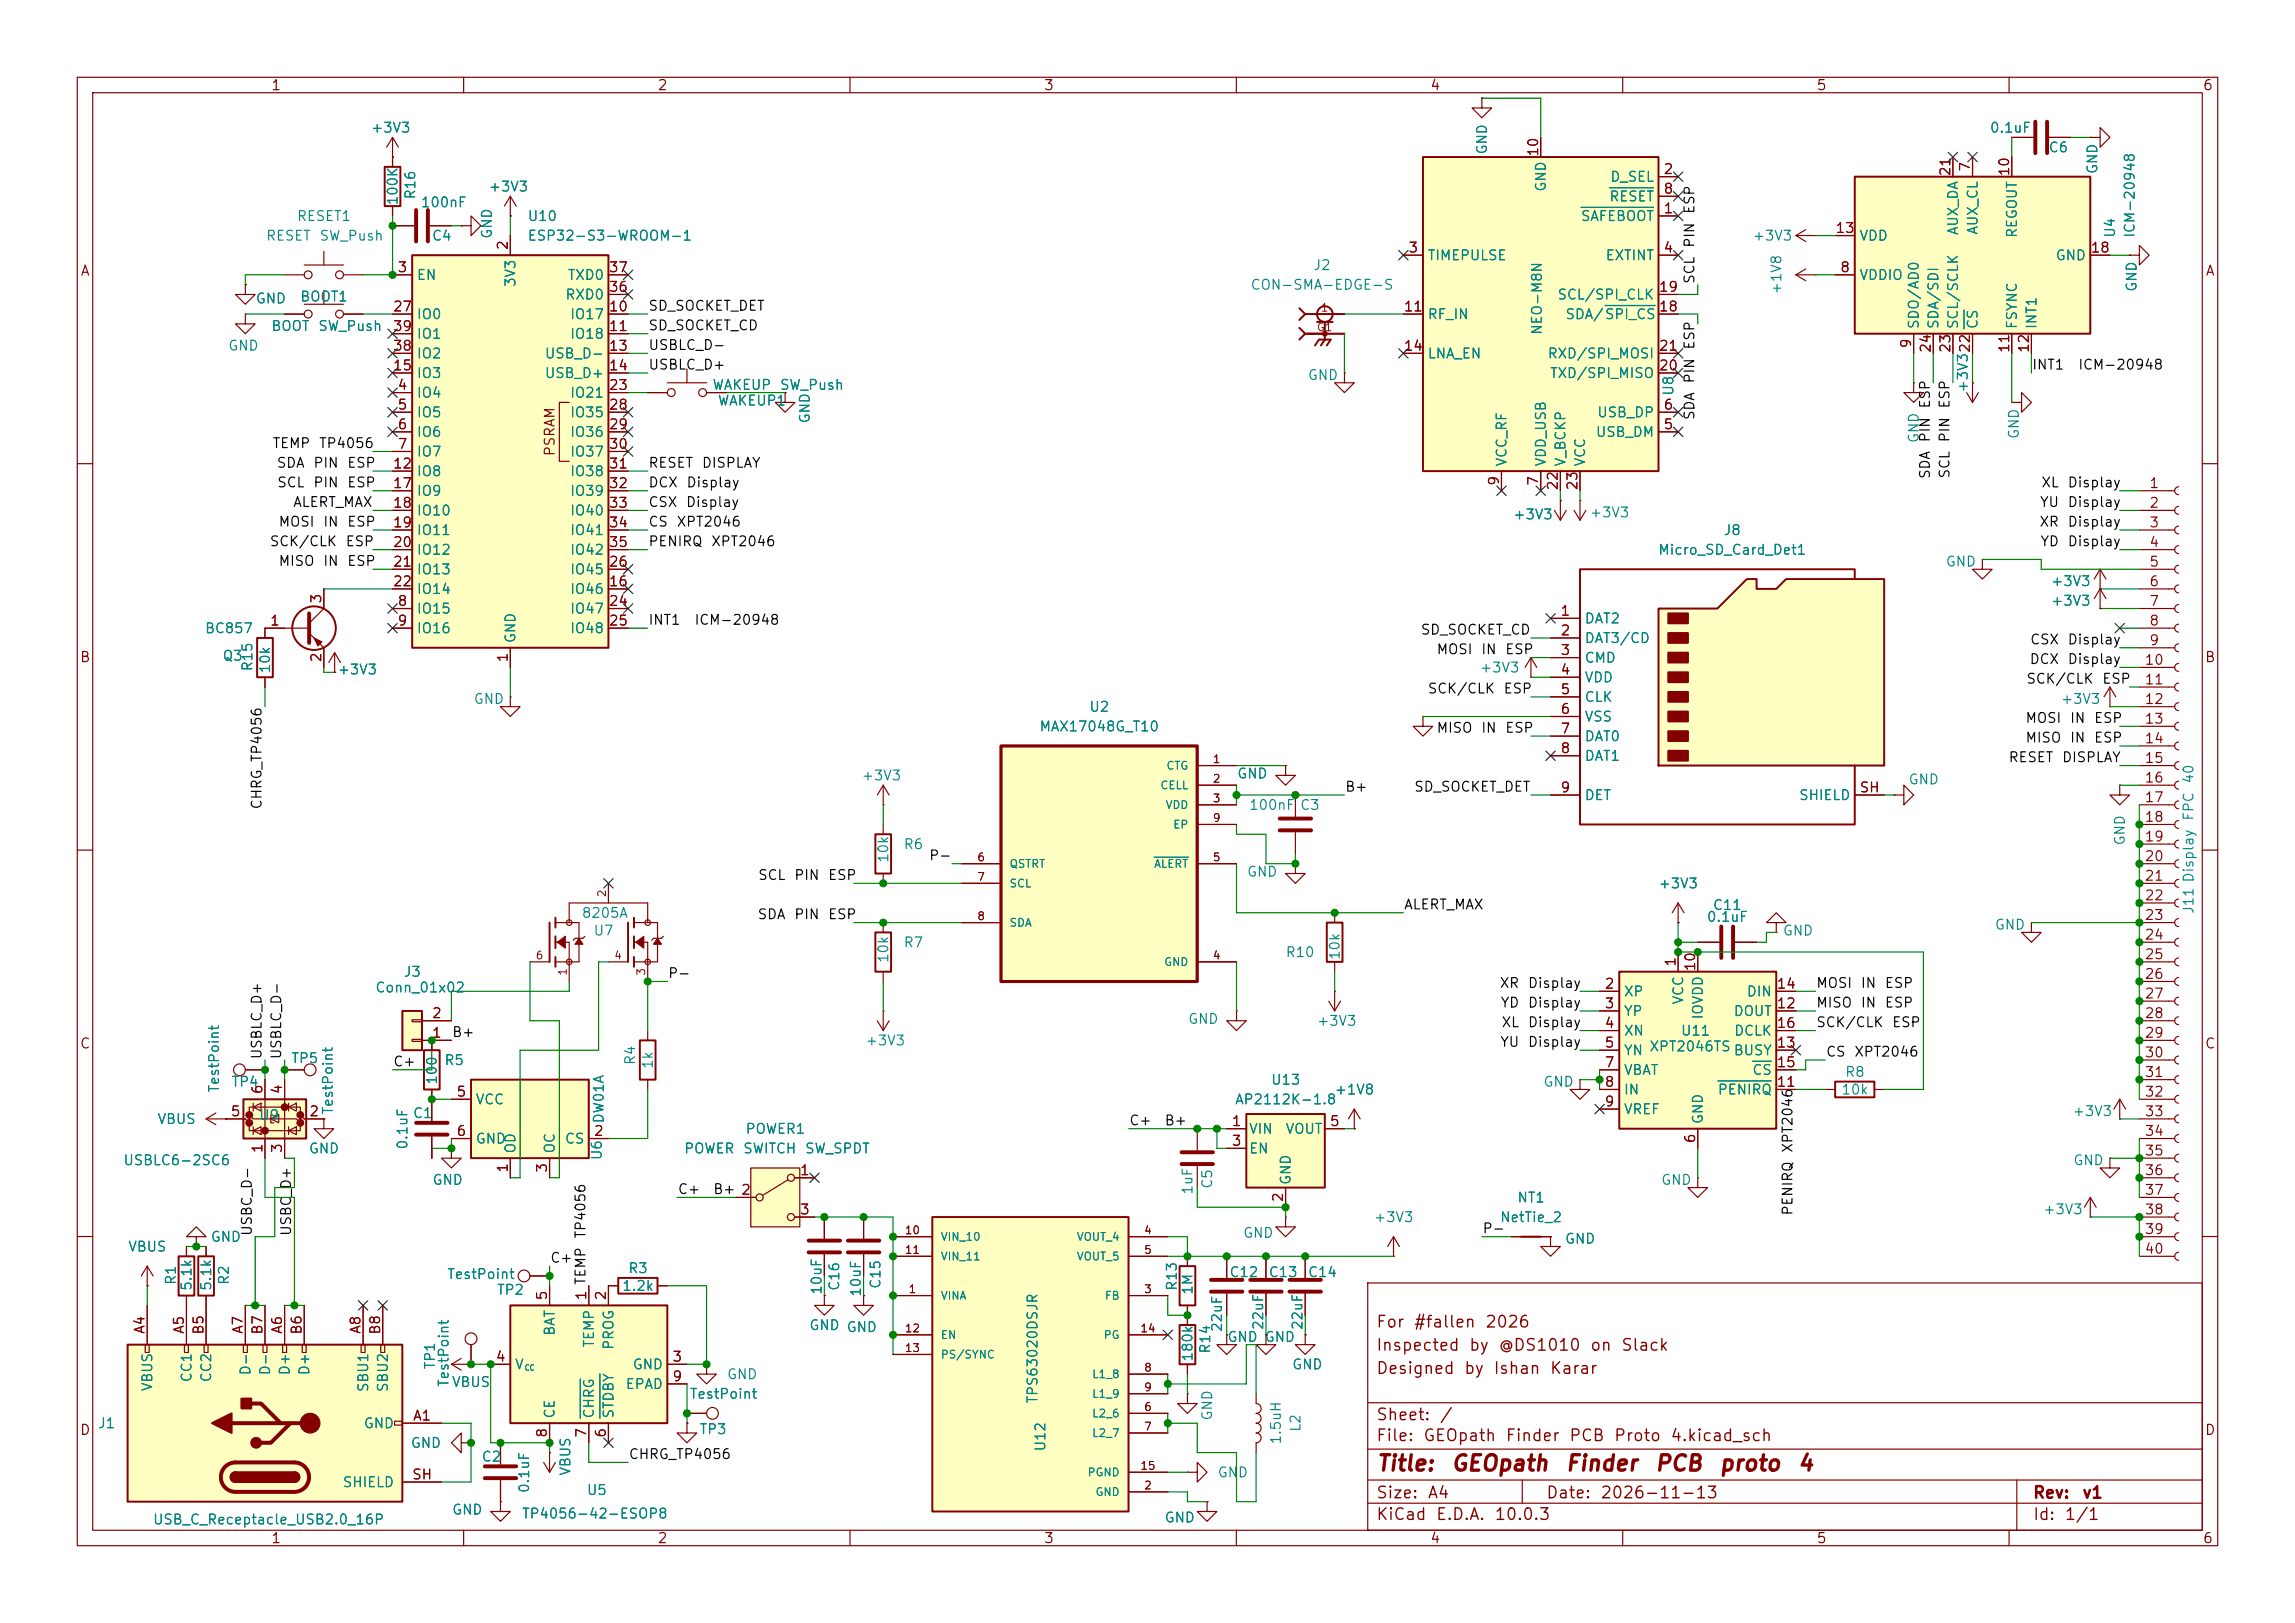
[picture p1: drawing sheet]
<svg xmlns="http://www.w3.org/2000/svg" width="297mm" height="210mm" viewBox="0 0 297 210" stroke-linecap="round" stroke-linejoin="round" font-family="sans-serif">
<defs><g id="words">
<g font-size="2" fill="#840000">
<text x="178" y="190.8">Title:</text>
<text x="187.7" y="190.8">GEOpath</text>
<text x="202.5" y="190.8">Finder</text>
<text x="214" y="190.8">PCB</text>
<text x="222.4" y="190.8">proto</text>
<text x="232.5" y="190.8">4</text>
</g>
<g font-size="1.5" fill="#840000">
<text x="178" y="172.2">For</text>
<text x="182.9" y="172.2">#fallen</text>
<text x="192.1" y="172.2">2026</text>
<text x="178" y="178.2">Designed</text>
<text x="178" y="175.2">Inspected</text>
<text x="189.4" y="178.2">by</text>
<text x="190" y="175.2">by</text>
<text x="193.2" y="178.2">Ishan</text>
<text x="193.8" y="175.2">@DS1010</text>
<text x="200.5" y="178.2">Karar</text>
<text x="205.7" y="175.2">on</text>
<text x="209.7" y="175.2">Slack</text>
<text x="178" y="184.2">Sheet:</text>
<text x="186.2" y="184.2">/</text>
<text x="178" y="186.9">File:</text>
<text x="184.1" y="186.9">GEOpath</text>
<text x="194.7" y="186.9">Finder</text>
<text x="203" y="186.9">PCB</text>
<text x="208.8" y="186.9">Proto</text>
<text x="216.1" y="186.9">4.kicad_sch</text>
<text x="178" y="197.1">KiCad</text>
<text x="178" y="194.3">Size:</text>
<text x="184.7" y="194.3">A4</text>
<text x="185.7" y="197.1">E.D.A.</text>
<text x="193.3" y="197.1">10.0.3</text>
<text x="200" y="194.3">Date:</text>
<text x="207" y="194.3">2026-11-13</text>
<text x="263" y="194.3">Rev:</text>
<text x="263" y="197.1">Id:</text>
<text x="267.1" y="197.1">1/1</text>
<text x="269.4" y="194.3">v1</text>
</g>
<g font-size="1.3" fill="#840000">
<text x="35" y="12">1</text>
<text x="85" y="12">2</text>
<text x="135" y="12">3</text>
<text x="185" y="12">4</text>
<text x="235" y="12">5</text>
<text x="285" y="12">6</text>
<text x="199.4" y="20.4" transform="rotate(-90 199.4 20.4)">10</text>
<text x="215.2" y="22.8">2</text>
<text x="252.7" y="22.9" transform="rotate(-90 252.7 22.9)">21</text>
<text x="255.2" y="22.3" transform="rotate(-90 255.2 22.3)">7</text>
<text x="260.3" y="22.9" transform="rotate(-90 260.3 22.9)">10</text>
<text x="215.2" y="27.9">1</text>
<text x="215.2" y="25.4">8</text>
<text x="10.3" y="36">A</text>
<text x="51.4" y="35.5">3</text>
<text x="66" y="32.5" transform="rotate(-90 66 32.5)">2</text>
<text x="78.7" y="35.5">37</text>
<text x="182.2" y="33">3</text>
<text x="215.2" y="33">4</text>
<text x="237.4" y="30.5">13</text>
<text x="238.1" y="35.5">8</text>
<text x="270.5" y="33">18</text>
<text x="285.3" y="36">A</text>
<text x="50.8" y="40.6">27</text>
<text x="78.7" y="40.6">10</text>
<text x="78.7" y="38.1">36</text>
<text x="181.6" y="40.6">11</text>
<text x="214.6" y="40.6">18</text>
<text x="214.6" y="38.1">19</text>
<text x="50.8" y="45.7">38</text>
<text x="50.8" y="43.2">39</text>
<text x="78.7" y="43.2">11</text>
<text x="78.7" y="45.7">13</text>
<text x="181.6" y="45.7">14</text>
<text x="214.6" y="45.7">21</text>
<text x="247.6" y="45.2" transform="rotate(-90 247.6 45.2)">9</text>
<text x="250.2" y="45.8" transform="rotate(-90 250.2 45.8)">24</text>
<text x="252.7" y="45.8" transform="rotate(-90 252.7 45.8)">23</text>
<text x="260.3" y="45.8" transform="rotate(-90 260.3 45.8)">11</text>
<text x="262.9" y="45.8" transform="rotate(-90 262.9 45.8)">12</text>
<text x="50.8" y="48.2">15</text>
<text x="51.4" y="50.8">4</text>
<text x="51.4" y="53.3">5</text>
<text x="78.7" y="48.2">14</text>
<text x="78.7" y="50.8">23</text>
<text x="78.7" y="53.3">28</text>
<text x="214.6" y="48.2">20</text>
<text x="215.2" y="53.3">6</text>
<text x="51.4" y="55.9">6</text>
<text x="51.4" y="58.4">7</text>
<text x="72.1" y="59.1" transform="rotate(-90 72.1 59.1)">PSRAM</text>
<text x="78.7" y="55.9">29</text>
<text x="78.7" y="58.4">30</text>
<text x="215.2" y="55.9">5</text>
<text x="50.8" y="60.9">12</text>
<text x="50.8" y="63.5">17</text>
<text x="78.7" y="60.9">31</text>
<text x="78.7" y="63.5">32</text>
<text x="194.3" y="62.9" transform="rotate(-90 194.3 62.9)">9</text>
<text x="199.4" y="62.9" transform="rotate(-90 199.4 62.9)">7</text>
<text x="201.9" y="63.5" transform="rotate(-90 201.9 63.5)">22</text>
<text x="204.4" y="63.5" transform="rotate(-90 204.4 63.5)">23</text>
<text x="278.1" y="63.5">1</text>
<text x="50.8" y="66">18</text>
<text x="50.8" y="68.6">19</text>
<text x="50.8" y="71.1">20</text>
<text x="78.7" y="66">33</text>
<text x="78.7" y="68.6">34</text>
<text x="78.7" y="71.1">35</text>
<text x="278.1" y="66">2</text>
<text x="278.1" y="68.6">3</text>
<text x="278.1" y="71.1">4</text>
<text x="50.8" y="73.6">21</text>
<text x="50.8" y="76.2">22</text>
<text x="78.7" y="76.2">16</text>
<text x="78.7" y="73.6">26</text>
<text x="278.1" y="73.6">5</text>
<text x="278.1" y="76.2">6</text>
<text x="34.9" y="81.3">1</text>
<text x="41.9" y="78.2" transform="rotate(-90 41.9 78.2)">3</text>
<text x="51.4" y="78.7">8</text>
<text x="51.4" y="81.3">9</text>
<text x="78.7" y="78.7">24</text>
<text x="78.7" y="81.3">25</text>
<text x="201.9" y="80">1</text>
<text x="201.9" y="82.5">2</text>
<text x="278.1" y="78.7">7</text>
<text x="278.1" y="81.3">8</text>
<text x="278.1" y="83.8">9</text>
<text x="10.3" y="86">B</text>
<text x="41.9" y="85.8" transform="rotate(-90 41.9 85.8)">2</text>
<text x="66" y="85.8" transform="rotate(-90 66 85.8)">1</text>
<text x="201.9" y="85.1">3</text>
<text x="201.9" y="87.6">4</text>
<text x="277.5" y="86.3">10</text>
<text x="277.5" y="88.9">11</text>
<text x="285.3" y="86">B</text>
<text x="201.9" y="90.1">5</text>
<text x="201.9" y="92.7">6</text>
<text x="201.9" y="95.2">7</text>
<text x="277.5" y="91.4">12</text>
<text x="277.5" y="94">13</text>
<text x="201.9" y="97.8">8</text>
<text x="277.5" y="96.5">14</text>
<text x="277.5" y="99">15</text>
<text x="277.5" y="101.6">16</text>
<text x="201.9" y="102.8">9</text>
<text x="240.6" y="102.8">SH</text>
<text x="277.5" y="104.1">17</text>
<text x="277.5" y="106.7">18</text>
<text x="277.5" y="109.2">19</text>
<text x="277.5" y="111.7">20</text>
<text x="277.5" y="114.3">21</text>
<text x="277.5" y="116.8">22</text>
<text x="277.5" y="119.4">23</text>
<text x="217.1" y="125.2" transform="rotate(-90 217.1 125.2)">1</text>
<text x="219.7" y="125.8" transform="rotate(-90 219.7 125.8)">10</text>
<text x="277.5" y="121.9">24</text>
<text x="277.5" y="124.4">25</text>
<text x="207.6" y="128.2">2</text>
<text x="207.6" y="130.8">3</text>
<text x="229.8" y="130.8">12</text>
<text x="229.8" y="128.2">14</text>
<text x="277.5" y="127">26</text>
<text x="277.5" y="129.5">27</text>
<text x="10.3" y="136">C</text>
<text x="55.8" y="134.6">1</text>
<text x="55.8" y="132.1">2</text>
<text x="207.6" y="133.3">4</text>
<text x="207.6" y="135.9">5</text>
<text x="229.8" y="135.9">13</text>
<text x="229.8" y="133.3">16</text>
<text x="277.5" y="132.1">28</text>
<text x="277.5" y="134.6">29</text>
<text x="277.5" y="137.1">30</text>
<text x="285.3" y="136">C</text>
<text x="34.3" y="141.7" transform="rotate(-90 34.3 141.7)">6</text>
<text x="36.8" y="141.7" transform="rotate(-90 36.8 141.7)">4</text>
<text x="59" y="142.2">5</text>
<text x="207.6" y="138.4">7</text>
<text x="207.6" y="140.9">8</text>
<text x="207.6" y="143.5">9</text>
<text x="229.8" y="140.9">11</text>
<text x="229.8" y="138.4">15</text>
<text x="277.5" y="139.7">31</text>
<text x="277.5" y="142.2">32</text>
<text x="29.8" y="144.8">5</text>
<text x="34.3" y="149.3" transform="rotate(-90 34.3 149.3)">1</text>
<text x="36.8" y="149.3" transform="rotate(-90 36.8 149.3)">3</text>
<text x="39.9" y="144.8">2</text>
<text x="59" y="147.3">6</text>
<text x="76.8" y="147.3">2</text>
<text x="159.3" y="146">1</text>
<text x="159.3" y="148.6">3</text>
<text x="172" y="146">5</text>
<text x="219.7" y="148" transform="rotate(-90 219.7 148)">6</text>
<text x="277.5" y="144.8">33</text>
<text x="277.5" y="147.3">34</text>
<text x="277.5" y="149.8">35</text>
<text x="66" y="151.8" transform="rotate(-90 66 151.8)">1</text>
<text x="71.1" y="151.8" transform="rotate(-90 71.1 151.8)">3</text>
<text x="95.8" y="154.9">2</text>
<text x="103.4" y="152.4">1</text>
<text x="166.3" y="155.6" transform="rotate(-90 166.3 155.6)">2</text>
<text x="277.5" y="152.4">36</text>
<text x="277.5" y="154.9">37</text>
<text x="103.4" y="157.5">3</text>
<text x="277.5" y="157.5">38</text>
<text x="277.5" y="160">39</text>
<text x="277.5" y="162.5">40</text>
<text x="19" y="172.7" transform="rotate(-90 19 172.7)">A4</text>
<text x="24.1" y="172.7" transform="rotate(-90 24.1 172.7)">A5</text>
<text x="26.6" y="172.8" transform="rotate(-90 26.6 172.8)">B5</text>
<text x="31.7" y="172.7" transform="rotate(-90 31.7 172.7)">A7</text>
<text x="34.3" y="172.8" transform="rotate(-90 34.3 172.8)">B7</text>
<text x="36.8" y="172.7" transform="rotate(-90 36.8 172.7)">A6</text>
<text x="39.3" y="172.8" transform="rotate(-90 39.3 172.8)">B6</text>
<text x="47" y="172.7" transform="rotate(-90 47 172.7)">A8</text>
<text x="49.5" y="172.8" transform="rotate(-90 49.5 172.8)">B8</text>
<text x="71.1" y="168.3" transform="rotate(-90 71.1 168.3)">5</text>
<text x="76.2" y="168.3" transform="rotate(-90 76.2 168.3)">1 TEMP</text>
<text x="76.2" y="168.3" transform="rotate(-90 76.2 168.3)">1</text>
<text x="78.7" y="168.3" transform="rotate(-90 78.7 168.3)">2</text>
<text x="64.1" y="176.5">4</text>
<text x="86.9" y="176.5">3</text>
<text x="86.9" y="179">9</text>
<text x="10.3" y="186">D</text>
<text x="53.4" y="184.1">A1</text>
<text x="285.3" y="186">D</text>
<text x="53.2" y="191.7">SH</text>
<text x="71.1" y="186.1" transform="rotate(-90 71.1 186.1)">8</text>
<text x="76.2" y="186.1" transform="rotate(-90 76.2 186.1)">7</text>
<text x="78.7" y="186.1" transform="rotate(-90 78.7 186.1)">6</text>
<text x="35" y="200">1</text>
<text x="85" y="200">2</text>
<text x="135" y="200">3</text>
<text x="185" y="200">4</text>
<text x="235" y="200">5</text>
<text x="285" y="200">6</text>
</g>
<g font-size="1.3" fill="#008484">
<text x="47.9" y="17.5">+3V3</text>
<text x="257.4" y="17.5">0.1uF</text>
<text x="192.7" y="20.1" transform="rotate(-90 192.7 20.1)">GND</text>
<text x="208.3" y="23.8">D_SEL</text>
<text x="265" y="20">C6</text>
<text x="271.7" y="22.6" transform="rotate(-90 271.7 22.6)">GND</text>
<text x="38.3" y="28.9">RESET1</text>
<text x="51.8" y="26.7" transform="rotate(-90 51.8 26.7)">100K</text>
<text x="54.1" y="25.9" transform="rotate(-90 54.1 25.9)">R16</text>
<text x="54.4" y="27.1">100nF</text>
<text x="63.1" y="25.1">+3V3</text>
<text x="68.2" y="28.9">U10</text>
<text x="200.4" y="24.9" transform="rotate(-90 200.4 24.9)">GND</text>
<text x="204.5" y="28.9">SAFEBOOT</text>
<text x="208.2" y="26.4">RESET</text>
<text x="34.3" y="31.5">RESET</text>
<text x="41.3" y="31.5">SW_Push</text>
<text x="55.8" y="31.5">C4</text>
<text x="64" y="31" transform="rotate(-90 64 31)">GND</text>
<text x="68.2" y="31.5">ESP32-S3-WROOM-1</text>
<text x="169.9" y="35.3">J2</text>
<text x="184.7" y="34">TIMEPULSE</text>
<text x="207.7" y="34">EXTINT</text>
<text x="226.7" y="31.5">+3V3</text>
<text x="240.5" y="31.5">VDD</text>
<text x="253.7" y="30.5" transform="rotate(-90 253.7 30.5)">AUX_DA</text>
<text x="256.2" y="30.5" transform="rotate(-90 256.2 30.5)">AUX_CL</text>
<text x="261.3" y="30.9" transform="rotate(-90 261.3 30.9)">REGOUT</text>
<text x="265.9" y="34">GND</text>
<text x="274" y="30.9" transform="rotate(-90 274 30.9)">U4</text>
<text x="276.6" y="30.9" transform="rotate(-90 276.6 30.9)">ICM-20948</text>
<text x="33" y="39.6">GND</text>
<text x="38.8" y="39.3">BOOT1</text>
<text x="53.8" y="36.5">EN</text>
<text x="53.8" y="41.6">IO0</text>
<text x="67" y="37.2" transform="rotate(-90 67 37.2)">3V3</text>
<text x="73.1" y="39.1">RXD0</text>
<text x="73.4" y="36.5">TXD0</text>
<text x="73.7" y="41.6">IO17</text>
<text x="161.7" y="37.8">CON-SMA-EDGE-S</text>
<text x="184.7" y="41.6">RF_IN</text>
<text x="201.5" y="39.1">SCL/SPI_CLK</text>
<text x="202.5" y="41.6">SDA/SPI_CS</text>
<text x="230.8" y="38.2" transform="rotate(-90 230.8 38.2)">+1V8</text>
<text x="240.5" y="36.5">VDDIO</text>
<text x="276.8" y="37.9" transform="rotate(-90 276.8 37.9)">GND</text>
<text x="29.4" y="45.7">GND</text>
<text x="35" y="43.1">BOOT</text>
<text x="41.1" y="43.1">SW_Push</text>
<text x="53.8" y="46.7">IO2</text>
<text x="53.8" y="44.2">IO1</text>
<text x="70.4" y="46.7">USB_D-</text>
<text x="73.7" y="44.2">IO18</text>
<text x="184.7" y="46.7">LNA_EN</text>
<text x="199.9" y="43.4" transform="rotate(-90 199.9 43.4)">NEO-M8N</text>
<text x="200.2" y="46.7">RXD/SPI_MOSI</text>
<text x="248.6" y="42.7" transform="rotate(-90 248.6 42.7)">SDO/AD0</text>
<text x="251.2" y="42.7" transform="rotate(-90 251.2 42.7)">SDA/SDI</text>
<text x="253.7" y="42.7" transform="rotate(-90 253.7 42.7)">SCL/SCLK</text>
<text x="256.2" y="42.7" transform="rotate(-90 256.2 42.7)">CS</text>
<text x="261.3" y="42.7" transform="rotate(-90 261.3 42.7)">FSYNC</text>
<text x="263.9" y="42.7" transform="rotate(-90 263.9 42.7)">INT1</text>
<text x="53.8" y="51.8">IO4</text>
<text x="53.8" y="49.2">IO3</text>
<text x="70.4" y="49.2">USB_D+</text>
<text x="73.7" y="51.8">IO21</text>
<text x="92.1" y="50.8">WAKEUP</text>
<text x="92.8" y="52.8">WAKEUP1</text>
<text x="100.8" y="50.8">SW_Push</text>
<text x="169.2" y="49.5">GND</text>
<text x="200.5" y="49.2">TXD/SPI_MISO</text>
<text x="216.9" y="51.3" transform="rotate(-90 216.9 51.3)">U8</text>
<text x="255" y="50.9" transform="rotate(-90 255 50.9)">+3V322</text>
<text x="53.8" y="54.3">IO5</text>
<text x="53.8" y="56.9">IO6</text>
<text x="53.8" y="59.4">IO7</text>
<text x="73.7" y="54.3">IO35</text>
<text x="73.7" y="56.9">IO36</text>
<text x="73.7" y="59.4">IO37</text>
<text x="105.1" y="54.9" transform="rotate(-90 105.1 54.9)">GND</text>
<text x="206.4" y="56.9">USB_DM</text>
<text x="206.6" y="54.3">USB_DP</text>
<text x="248.6" y="57.4" transform="rotate(-90 248.6 57.4)">GND</text>
<text x="261.6" y="56.9" transform="rotate(-90 261.6 56.9)">GND</text>
<text x="53.8" y="61.9">IO8</text>
<text x="53.8" y="64.5">IO9</text>
<text x="73.7" y="61.9">IO38</text>
<text x="73.7" y="64.5">IO39</text>
<text x="195.3" y="60.5" transform="rotate(-90 195.3 60.5)">VCC_RF</text>
<text x="200.4" y="60.5" transform="rotate(-90 200.4 60.5)">VDD_USB</text>
<text x="202.9" y="60.5" transform="rotate(-90 202.9 60.5)">V_BCKP</text>
<text x="205.4" y="60.5" transform="rotate(-90 205.4 60.5)">VCC</text>
<text x="53.8" y="67">IO10</text>
<text x="53.8" y="69.6">IO11</text>
<text x="73.7" y="67">IO40</text>
<text x="73.7" y="69.6">IO41</text>
<text x="195.7" y="67.5">+3V3</text>
<text x="205.6" y="67.3">+3V3</text>
<text x="223" y="69.6">J8</text>
<text x="53.8" y="72.1">IO12</text>
<text x="53.8" y="74.6">IO13</text>
<text x="53.8" y="77.2">IO14</text>
<text x="73.7" y="77.2">IO46</text>
<text x="73.7" y="74.6">IO45</text>
<text x="73.7" y="72.1">IO42</text>
<text x="214.5" y="72.1">Micro_SD_Card_Det1</text>
<text x="251.7" y="73.6">GND</text>
<text x="265.3" y="76.2">+3V3</text>
<text x="26.4" y="82.3">BC857</text>
<text x="53.8" y="79.7">IO15</text>
<text x="53.8" y="82.3">IO16</text>
<text x="67" y="83.3" transform="rotate(-90 67 83.3)">GND</text>
<text x="73.7" y="79.7">IO47</text>
<text x="73.7" y="82.3">IO48</text>
<text x="205" y="81">DAT2</text>
<text x="205" y="83.5">DAT3/CD</text>
<text x="265.3" y="78.7">+3V3</text>
<text x="28.7" y="85.8">Q3</text>
<text x="33" y="87" transform="rotate(-90 33 87)">R15</text>
<text x="35.3" y="87.2" transform="rotate(-90 35.3 87.2)">10k</text>
<text x="43.6" y="87.6">+3V3</text>
<text x="191.4" y="87.3">+3V3</text>
<text x="205" y="86.1">CMD</text>
<text x="205" y="88.6">VDD</text>
<text x="61.2" y="91.4">GND</text>
<text x="134.4" y="95">MAX17048G_T10</text>
<text x="140.9" y="92.4">U2</text>
<text x="205" y="91.1">CLK</text>
<text x="205" y="93.7">VSS</text>
<text x="266.6" y="91.4">+3V3</text>
<text x="111.4" y="101.3">+3V3</text>
<text x="160" y="101">GND</text>
<text x="205" y="96.2">DAT0</text>
<text x="205" y="98.8">DAT1</text>
<text x="246.9" y="101.8">GND</text>
<text x="284.2" y="101.5" transform="rotate(-90 284.2 101.5)">40</text>
<text x="161.6" y="105.1">100nF</text>
<text x="168.2" y="105.1">C3</text>
<text x="205" y="103.8">DET</text>
<text x="232.7" y="103.8">SHIELD</text>
<text x="284.2" y="106.3" transform="rotate(-90 284.2 106.3)">FPC</text>
<text x="115.3" y="111.8" transform="rotate(-90 115.3 111.8)">10k</text>
<text x="116.8" y="110.2">R6</text>
<text x="161.3" y="113.7">GND</text>
<text x="275.3" y="109.5" transform="rotate(-90 275.3 109.5)">GND</text>
<text x="75.2" y="119.1">8205A</text>
<text x="214.5" y="115.3">+3V3</text>
<text x="220.8" y="119.6">0.1uF</text>
<text x="221.6" y="118.1">C11</text>
<text x="284.2" y="118.4" transform="rotate(-90 284.2 118.4)">J11 Display</text>
<text x="76.7" y="121.4">U7</text>
<text x="115.3" y="124.7" transform="rotate(-90 115.3 124.7)">10k</text>
<text x="116.8" y="122.9">R7</text>
<text x="166.3" y="124.2">R10</text>
<text x="173.7" y="124.3" transform="rotate(-90 173.7 124.3)">10k</text>
<text x="230.6" y="121.4">GND</text>
<text x="258.1" y="120.6">GND</text>
<text x="48.5" y="128.7">Conn_01x02</text>
<text x="52.1" y="126.7">J3</text>
<text x="210.1" y="129.2">XP</text>
<text x="210.1" y="131.8">YP</text>
<text x="218.1" y="130.1" transform="rotate(-90 218.1 130.1)">VCC</text>
<text x="224.3" y="131.8">DOUT</text>
<text x="226" y="129.2">DIN</text>
<text x="37.6" y="137.9">TP5</text>
<text x="82.5" y="137.9" transform="rotate(-90 82.5 137.9)">R4</text>
<text x="111.9" y="135.6">+3V3</text>
<text x="153.7" y="132.8">GND</text>
<text x="170.3" y="133.1">+3V3</text>
<text x="210.1" y="134.3">XN</text>
<text x="210.1" y="136.9">YN</text>
<text x="213.4" y="136.4">XPT2046TS</text>
<text x="217.4" y="134.3">U11</text>
<text x="220.7" y="132" transform="rotate(-90 220.7 132)">IOVDD</text>
<text x="224.3" y="136.9">BUSY</text>
<text x="224.3" y="134.3">DCLK</text>
<text x="28.7" y="141.5" transform="rotate(-90 28.7 141.5)">TestPoint</text>
<text x="29.9" y="140.9">TP4</text>
<text x="56.9" y="140.5" transform="rotate(-90 56.9 140.5)">100</text>
<text x="57.4" y="138.1">R5</text>
<text x="61.5" y="143.2">VCC</text>
<text x="84.8" y="138.4" transform="rotate(-90 84.8 138.4)">1k</text>
<text x="159.7" y="143.2">AP2112K-1.8</text>
<text x="164.4" y="140.7">U13</text>
<text x="172.6" y="141.9">+1V8</text>
<text x="199.6" y="140.9">GND</text>
<text x="210.1" y="139.4">VBAT</text>
<text x="210.1" y="141.9">IN</text>
<text x="222.2" y="141.9">PENIRQ</text>
<text x="226.7" y="139.4">CS</text>
<text x="238.2" y="141.9">10k</text>
<text x="238.7" y="139.7">R8</text>
<text x="20.3" y="145.8">VBUS</text>
<text x="33.4" y="145.2">U9</text>
<text x="39.9" y="149.6">GND</text>
<text x="43.4" y="144.3" transform="rotate(-90 43.4 144.3)">TestPoint</text>
<text x="53" y="148.8" transform="rotate(-90 53 148.8)">0.1uF</text>
<text x="53.3" y="145">C1</text>
<text x="61.5" y="148.3">GND</text>
<text x="67" y="149.4" transform="rotate(-90 67 149.4)">OD</text>
<text x="72.1" y="149.4" transform="rotate(-90 72.1 149.4)">OC</text>
<text x="73" y="148.3">CS</text>
<text x="78.4" y="145.5" transform="rotate(-90 78.4 145.5)">DW01A</text>
<text x="88.4" y="149.6">POWER</text>
<text x="96.1" y="149.6">SWITCH</text>
<text x="96.4" y="147">POWER1</text>
<text x="104.1" y="149.6">SW_SPDT</text>
<text x="161.5" y="147">VIN</text>
<text x="161.5" y="149.6">EN</text>
<text x="166.3" y="147">VOUT</text>
<text x="210.1" y="144.5">VREF</text>
<text x="220.7" y="145.5" transform="rotate(-90 220.7 145.5)">GND</text>
<text x="268.1" y="144.7">+3V3</text>
<text x="15.9" y="151.1">USBLC6-2SC6</text>
<text x="55.9" y="153.6">GND</text>
<text x="78.2" y="150.2" transform="rotate(-90 78.2 150.2)">U6</text>
<text x="154.6" y="154.7" transform="rotate(-90 154.6 154.7)">1uF</text>
<text x="157.2" y="153.9" transform="rotate(-90 157.2 153.9)">C5</text>
<text x="167.3" y="153.4" transform="rotate(-90 167.3 153.4)">GND</text>
<text x="196.3" y="155.9">NT1</text>
<text x="214.9" y="153.6">GND</text>
<text x="268.2" y="151.1">GND</text>
<text x="27.2" y="161">GND</text>
<text x="160.8" y="160.5">GND</text>
<text x="177.7" y="158.5">+3V3</text>
<text x="194" y="158.5">NetTie_2</text>
<text x="202.4" y="161.2">GND</text>
<text x="264.3" y="157.4">+3V3</text>
<text x="16.5" y="162.3">VBUS</text>
<text x="23.1" y="166.4" transform="rotate(-90 23.1 166.4)">R1</text>
<text x="25.1" y="167.1" transform="rotate(-90 25.1 167.1)">5.1k</text>
<text x="27.6" y="167.1" transform="rotate(-90 27.6 167.1)">5.1k</text>
<text x="29.9" y="166.4" transform="rotate(-90 29.9 166.4)">R2</text>
<text x="57.8" y="165.8">TestPoint</text>
<text x="64.2" y="167.8">TP2</text>
<text x="80.4" y="167.3">1.2k</text>
<text x="81.2" y="165.1">R3</text>
<text x="106.6" y="167.6" transform="rotate(-90 106.6 167.6)">10uF</text>
<text x="108.9" y="167.1" transform="rotate(-90 108.9 167.1)">C16</text>
<text x="111.7" y="167.9" transform="rotate(-90 111.7 167.9)">10uF</text>
<text x="114.3" y="166.9" transform="rotate(-90 114.3 166.9)">C15</text>
<text x="152.6" y="167.1" transform="rotate(-90 152.6 167.1)">R13</text>
<text x="154.6" y="167.6" transform="rotate(-90 154.6 167.6)">1M</text>
<text x="159" y="165.6">C12</text>
<text x="164.1" y="165.6">C13</text>
<text x="169.2" y="165.6">C14</text>
<text x="72.1" y="172.9" transform="rotate(-90 72.1 172.9)">BAT</text>
<text x="104.6" y="172.4">GND GND</text>
<text x="158.5" y="172.5" transform="rotate(-90 158.5 172.5)">22uF</text>
<text x="158.7" y="173.9">GND GND</text>
<text x="163.8" y="172.2" transform="rotate(-90 163.8 172.2)">22uF</text>
<text x="168.9" y="172.2" transform="rotate(-90 168.9 172.2)">22uF</text>
<text x="25.1" y="179" transform="rotate(-90 25.1 179)">CC1</text>
<text x="27.6" y="179" transform="rotate(-90 27.6 179)">CC2</text>
<text x="32.7" y="178.1" transform="rotate(-90 32.7 178.1)">D-</text>
<text x="35.3" y="178.1" transform="rotate(-90 35.3 178.1)">D-</text>
<text x="37.8" y="178.1" transform="rotate(-90 37.8 178.1)">D+</text>
<text x="40.3" y="178.1" transform="rotate(-90 40.3 178.1)">D+</text>
<text x="56.6" y="177.3" transform="rotate(-90 56.6 177.3)">TP1</text>
<text x="58.4" y="179.6" transform="rotate(-90 58.4 179.6)">TestPoint</text>
<text x="58.4" y="179.8">VBUS</text>
<text x="66.5" y="177.5">V</text>
<text x="77.2" y="174.5" transform="rotate(-90 77.2 174.5)">TEMP</text>
<text x="79.7" y="174.8" transform="rotate(-90 79.7 174.8)">PROG</text>
<text x="81.8" y="177.5">GND</text>
<text x="94" y="178.8">GND</text>
<text x="154.6" y="176.3" transform="rotate(-90 154.6 176.3)">180k</text>
<text x="156.9" y="175.3" transform="rotate(-90 156.9 175.3)">R14</text>
<text x="167.1" y="177.5">GND</text>
<text x="12.6" y="185.1">J1</text>
<text x="20" y="180.1" transform="rotate(-90 20 180.1)">VBUS</text>
<text x="47" y="185.1">GND</text>
<text x="48" y="180.2" transform="rotate(-90 48 180.2)">SBU1</text>
<text x="50.5" y="180.2" transform="rotate(-90 50.5 180.2)">SBU2</text>
<text x="72.1" y="183.6" transform="rotate(-90 72.1 183.6)">CE</text>
<text x="77.2" y="183.6" transform="rotate(-90 77.2 183.6)">CHRG</text>
<text x="79.7" y="183.6" transform="rotate(-90 79.7 183.6)">STDBY</text>
<text x="80.9" y="180">EPAD</text>
<text x="89.2" y="181.3">TestPoint</text>
<text x="90.4" y="185.9">TP3</text>
<text x="134.6" y="181.7" transform="rotate(-90 134.6 181.7)">TPS63020DSJR</text>
<text x="157.2" y="183.9" transform="rotate(-90 157.2 183.9)">GND</text>
<text x="168.6" y="185.4" transform="rotate(-90 168.6 185.4)">L2</text>
<text x="53.1" y="187.7">GND</text>
<text x="62.2" y="189.4">C2</text>
<text x="74.1" y="191" transform="rotate(-90 74.1 191)">VBUS</text>
<text x="135.6" y="187.9" transform="rotate(-90 135.6 187.9)">U12</text>
<text x="157.5" y="191.5">GND</text>
<text x="166.1" y="187" transform="rotate(-90 166.1 187)">1.5uH</text>
<text x="19.7" y="197.6">USB_C_Receptacle_USB2.0_16P</text>
<text x="44.3" y="192.7">SHIELD</text>
<text x="58.4" y="196.3">GND</text>
<text x="67.5" y="196.8">TP4056-42-ESOP8</text>
<text x="68.8" y="193.3" transform="rotate(-90 68.8 193.3)">0.1uF</text>
<text x="75.8" y="193.8">U5</text>
<text x="150.6" y="197.3">GND</text>
</g>
<g font-size="1.3">
<text x="219.6" y="27.8" transform="rotate(-90 219.6 27.8)">ESP</text>
<text x="219.6" y="32.2" transform="rotate(-90 219.6 32.2)">PIN</text>
<text x="83.8" y="40.5">SD_SOCKET_DET</text>
<text x="219.6" y="36.8" transform="rotate(-90 219.6 36.8)">SCL</text>
<text x="83.8" y="43.1">SD_SOCKET_CD</text>
<text x="83.8" y="45.6">USBLC_D-</text>
<text x="219.6" y="45.3" transform="rotate(-90 219.6 45.3)">ESP</text>
<text x="83.8" y="48.1">USBLC_D+</text>
<text x="219.6" y="49.7" transform="rotate(-90 219.6 49.7)">PIN</text>
<text x="250.1" y="53" transform="rotate(-90 250.1 53)">ESP</text>
<text x="252.6" y="53" transform="rotate(-90 252.6 53)">ESP</text>
<text x="262.9" y="48.1">INT1</text>
<text x="268.8" y="48.1">ICM-20948</text>
<text x="35.2" y="58.3">TEMP</text>
<text x="41.2" y="58.3">TP4056</text>
<text x="219.6" y="54.5" transform="rotate(-90 219.6 54.5)">SDA</text>
<text x="250.1" y="57.3" transform="rotate(-90 250.1 57.3)">PIN</text>
<text x="252.6" y="57.3" transform="rotate(-90 252.6 57.3)">PIN</text>
<text x="35.7" y="60.8">SDA</text>
<text x="35.8" y="63.4">SCL</text>
<text x="37.8" y="65.9">ALERT_MAX</text>
<text x="40.5" y="60.8">PIN</text>
<text x="40.5" y="63.4">PIN</text>
<text x="44.8" y="60.8">ESP</text>
<text x="44.8" y="63.4">ESP</text>
<text x="83.8" y="60.8">RESET</text>
<text x="83.8" y="63.4">DCX</text>
<text x="83.8" y="65.9">CSX</text>
<text x="88.7" y="65.9">Display</text>
<text x="88.7" y="63.4">Display</text>
<text x="90.7" y="60.8">DISPLAY</text>
<text x="250.1" y="62.1" transform="rotate(-90 250.1 62.1)">SDA</text>
<text x="252.6" y="62" transform="rotate(-90 252.6 62)">SCL</text>
<text x="263.9" y="65.9">YU</text>
<text x="264.1" y="63.4">XL</text>
<text x="267.5" y="63.4">Display</text>
<text x="267.5" y="65.9">Display</text>
<text x="34.8" y="71">SCK/CLK</text>
<text x="36" y="68.5">MOSI</text>
<text x="41.7" y="68.5">IN</text>
<text x="44.6" y="71">ESP</text>
<text x="44.8" y="68.5">ESP</text>
<text x="83.8" y="71">PENIRQ</text>
<text x="83.8" y="68.5">CS</text>
<text x="87.5" y="68.5">XPT2046</text>
<text x="91.9" y="71">XPT2046</text>
<text x="263.8" y="68.5">XR</text>
<text x="264" y="71">YD</text>
<text x="267.5" y="68.5">Display</text>
<text x="267.5" y="71">Display</text>
<text x="36" y="73.5">MISO</text>
<text x="41.7" y="73.5">IN</text>
<text x="44.8" y="73.5">ESP</text>
<text x="83.8" y="81.2">INT1</text>
<text x="89.8" y="81.2">ICM-20948</text>
<text x="183.8" y="82.4">SD_SOCKET_CD</text>
<text x="262.6" y="83.7">CSX</text>
<text x="267.5" y="83.7">Display</text>
<text x="185.8" y="85">MOSI</text>
<text x="191.6" y="85">IN</text>
<text x="194.7" y="85">ESP</text>
<text x="262.1" y="88.8">SCK/CLK</text>
<text x="262.6" y="86.2">DCX</text>
<text x="267.5" y="86.2">Display</text>
<text x="272" y="88.8">ESP</text>
<text x="184.7" y="90">SCK/CLK</text>
<text x="185.8" y="95.1">MISO</text>
<text x="191.6" y="95.1">IN</text>
<text x="194.5" y="90">ESP</text>
<text x="194.7" y="95.1">ESP</text>
<text x="262" y="93.9">MOSI</text>
<text x="267.8" y="93.9">IN</text>
<text x="270.9" y="93.9">ESP</text>
<text x="259.8" y="98.9">RESET</text>
<text x="262" y="96.4">MISO</text>
<text x="266.8" y="98.9">DISPLAY</text>
<text x="267.8" y="96.4">IN</text>
<text x="270.9" y="96.4">ESP</text>
<text x="34.2" y="104.8" transform="rotate(-90 34.2 104.8)">CHRG_TP4056</text>
<text x="174" y="102.7">B+</text>
<text x="182.9" y="102.7">SD_SOCKET_DET</text>
<text x="120.1" y="111.6">P-</text>
<text x="97.9" y="119.3">SDA</text>
<text x="98" y="114.2">SCL</text>
<text x="102.7" y="119.3">PIN</text>
<text x="102.7" y="114.2">PIN</text>
<text x="107.1" y="119.3">ESP</text>
<text x="107.1" y="114.2">ESP</text>
<text x="181.6" y="118">ALERT_MAX</text>
<text x="86.4" y="126.9">P-</text>
<text x="194" y="128.1">XR</text>
<text x="194.1" y="130.7">YD</text>
<text x="197.6" y="128.1">Display</text>
<text x="197.6" y="130.7">Display</text>
<text x="234.9" y="128.1">MOSI</text>
<text x="234.9" y="130.7">MISO</text>
<text x="240.7" y="128.1">IN</text>
<text x="240.7" y="130.7">IN</text>
<text x="243.8" y="128.1">ESP</text>
<text x="243.8" y="130.7">ESP</text>
<text x="34.2" y="137.2" transform="rotate(-90 34.2 137.2)">USBLC_D+</text>
<text x="36.7" y="137.2" transform="rotate(-90 36.7 137.2)">USBLC_D-</text>
<text x="58.4" y="134.5">B+</text>
<text x="194" y="135.8">YU</text>
<text x="194.2" y="133.2">XL</text>
<text x="197.6" y="133.2">Display</text>
<text x="197.6" y="135.8">Display</text>
<text x="234.9" y="133.2">SCK/CLK</text>
<text x="236.2" y="137">CS</text>
<text x="239.9" y="137">XPT2046</text>
<text x="244.8" y="133.2">ESP</text>
<text x="50.8" y="138.3">C+</text>
<text x="146" y="145.9">C+</text>
<text x="150.6" y="145.9">B+</text>
<text x="232.3" y="149.3" transform="rotate(-90 232.3 149.3)">XPT2046</text>
<text x="87.6" y="154.8">C+</text>
<text x="92.2" y="154.8">B+ 2</text>
<text x="32.9" y="160" transform="rotate(-90 32.9 160)">USBC_D-</text>
<text x="38" y="160" transform="rotate(-90 38 160)">USBC_D+</text>
<text x="76.1" y="160.4" transform="rotate(-90 76.1 160.4)">TP4056</text>
<text x="191.8" y="159.9">P-</text>
<text x="232.3" y="157.4" transform="rotate(-90 232.3 157.4)">PENIRQ</text>
<text x="71.1" y="163.7">C+</text>
<text x="81.3" y="189.1">CHRG_TP4056</text>
</g>
<g font-size="1" fill="#840000">
<text x="170.8" y="40.6">1</text>
<text x="170.3" y="43.1">G1</text>
<text x="156.9" y="99">1</text>
<text x="156.9" y="101.5">2</text>
<text x="156.9" y="104.1">3</text>
<text x="156.9" y="106.6">9</text>
<text x="126.4" y="111.7">6</text>
<text x="156.9" y="111.7">5</text>
<text x="78.7" y="116.2" transform="rotate(-90 78.7 116.2)">2</text>
<text x="126.4" y="114.2">7</text>
<text x="126.4" y="119.3">8</text>
<text x="69.2" y="124.4">6</text>
<text x="79.4" y="124.4">4</text>
<text x="156.9" y="124.4">4</text>
<text x="73.6" y="126.3" transform="rotate(-90 73.6 126.3)">1</text>
<text x="83.7" y="126.3" transform="rotate(-90 83.7 126.3)">3</text>
<text x="117" y="159.9">10</text>
<text x="148" y="159.9">4</text>
<text x="117" y="162.5">11</text>
<text x="117.5" y="167.6">1</text>
<text x="148" y="167.6">3</text>
<text x="148" y="162.5">5</text>
<text x="117" y="172.6">12</text>
<text x="147.5" y="172.6">14</text>
<text x="117" y="175.2">13</text>
<text x="148" y="177.7">8</text>
<text x="148" y="182.8">6</text>
<text x="148" y="185.3">7</text>
<text x="148" y="180.3">9</text>
<text x="147.5" y="190.4">15</text>
<text x="148" y="193">2</text>
</g>
<g font-size="1" fill="#008484">
<text x="150.9" y="99.8">CTG</text>
<text x="150.1" y="102.4">CELL</text>
<text x="150.8" y="104.9">VDD</text>
<text x="151.7" y="107.5">EP</text>
<text x="130.6" y="112.5">QSTRT</text>
<text x="149.3" y="112.5">ALERT</text>
<text x="130.6" y="115.1">SCL</text>
<text x="130.6" y="120.2">SDA</text>
<text x="150.6" y="125.2">GND</text>
<text x="121.7" y="160.8">VIN_10</text>
<text x="139.3" y="160.8">VOUT_4</text>
<text x="121.7" y="163.3">VIN_11</text>
<text x="139.3" y="163.3">VOUT_5</text>
<text x="121.7" y="168.4">VINA</text>
<text x="121.7" y="173.5">EN</text>
<text x="142.7" y="173.5">PG</text>
<text x="142.9" y="168.4">FB</text>
<text x="121.7" y="176">PS/SYNC</text>
<text x="141.2" y="178.6">L1_8</text>
<text x="141.2" y="183.7">L2_6</text>
<text x="141.2" y="181.1">L1_9</text>
<text x="140.7" y="191.3">PGND</text>
<text x="141.2" y="186.2">L2_7</text>
<text x="141.7" y="193.8">GND</text>
</g>
<text font-size=".8" fill="#008484" x="67.8" y="177.6">CC</text>
</g></defs>
<g fill="none" stroke="#840000" stroke-width=".15">
<path d="M10 10h277v190h-277zM12 12h273v186h-273zM60 10v2M110 10v2M160 10v2M210 10v2M260 10v2M10 60h2M285 60h2M10 110h2M285 110h2M55.9 142.2v2.8"/>
<path d="M55.9 147.1v2.8M10 160h2M153.7 162.6v1.2M153.7 168.9v1.3M158.7 162.6v2.8M158.7 167.4v2.8M177 166h108v32h-108zM285 160h2M60 198v2M110 198v2M160 198v2M162.6 180.3v1.3a.64 .64 0 0 1 .6 .6 .64 .64 0 0 1-.6 .7 .64 .64 0 0 1 .6 .6 .64 .64 0 0 1-.6 .7 .64 .64 0 0 1 .6 .6 .64 .64 0 0 1-.6 .6 .64 .64 0 0 1 .6 .7 .64 .64 0 0 1-.6 .6"/>
<path d="M162.6 186.7v1.3M177 194.5h108M177 191.5h108M177 187.5h108M177 181.5h108M197 191.5v3M210 198v2M260 198v2M261 191.5v6.5"/>
</g>
<path d="M53.8 145.3h4.1M53.8 146.8h4.1M156.7 165.6h4.1M156.7 167.1h4.1" fill="none" stroke="#840000" stroke-width=".51"/>
<path d="M152.7 163.8h2v5.1h-2z" fill="none" stroke="#840000" stroke-width=".25"/>
<path d="M52.1 130.8h2.5v5.1h-2.5z" fill="#ffffc2"/>
<path d="M52.1 130.8h2.5v5.1h-2.5z" fill="none" stroke="#840000" stroke-width=".25"/>
<g fill="none" stroke="#840000" stroke-width=".15">
<path d="M36.8 35.6h2.6M39.4 39.4h5M39.4 34.3h5M41.9 32.5v1.8M41.9 37.6v1.8M44.4 35.6h2.6M36.8 40.6h2.6M44.4 40.6h2.6M260.3 52.1h1.3v-1.3l1.3 1.3-1.3 1.2v-1.2M260.3 52.1h.1M53.3 134.5h1.3v.2h-1.3zM53.3 132h1.3v.2h-1.3z"/>
<path d="M54.6 134.6h3.8M54.6 132.1h3.8M153.7 180.3v1.3h1.2l-1.2 1.3-1.3-1.3h1.3M153.7 180.3h.1"/>
<circle cx="39.9" cy="35.6" r=".51"/>
<circle cx="43.9" cy="35.6" r=".51"/>
<circle cx="39.9" cy="40.6" r=".51"/>
<circle cx="43.9" cy="40.6" r=".51"/>
</g>
<path d="M120.6 157.5h25.4v38.1h-25.4z" fill="#ffffc2"/>
<path d="M120.6 157.5h25.4v38.1h-25.4z" fill="none" stroke="#840000" stroke-width=".25"/>
<g fill="none" stroke="#840000" stroke-width=".15">
<path d="M184.1 92.7v1.3h1.3l-1.3 1.3-1.2-1.3h1.2M184.1 92.7h.1M115.6 167.6h5M115.6 160h5M115.6 162.6h5M115.6 172.7h5M115.6 175.3h5M146 167.6h5.1M146 160h5.1M146 162.6h5.1M146 177.8h5.1M146 172.7h5.1"/>
<path d="M146 193h5.1M146 182.9h5.1M146 185.4h5.1M146 180.3h5.1M146 190.5h5.1"/>
</g>
<path d="M184.1 20.3h30.5v40.7h-30.5z" fill="#ffffc2"/>
<g fill="none" stroke="#840000" stroke-width=".25">
<path d="M168.1 39.9l.8 .7M184.1 20.3h30.5v40.7h-30.5zM168.1 42.4l.8 .8M168.9 40.6l-.8 .8M168.9 43.2l-.8 .7M168.9 40.6h5.1M168.9 43.2h5.1M170.2 44.7l.5-.8h1.5l-.5 .8M170.4 41.7h2.1M171.4 41.7v2.2l-.5 .8"/>
<circle cx="171.4" cy="40.6" r="1.02"/>
<circle cx="171.4" cy="43.2" r=".25"/>
</g>
<g fill="none" stroke="#840000" stroke-width=".15">
<path d="M199.4 17.8v2.5M260.3 17.8h2.8M265.2 17.8h2.8M270.5 17.8h1.3v-1.3l1.2 1.3-1.2 1.3v-1.3M270.5 17.8h.1M181.6 33h2.5M214.6 27.9h2.6M214.6 22.9h2.6M214.6 33h2.6M214.6 25.4h2.6M214.6 38.1h2.6M168.9 40.6h5.1"/>
<path d="M168.9 43.2h5.1M174 48.3v1.2h1.3l-1.3 1.3-1.3-1.3h1.3M174 48.3h.1M181.6 40.6h2.5M181.6 45.7h2.5M214.6 55.9h2.6M214.6 53.3h2.6M214.6 40.6h2.6M214.6 45.7h2.6M214.6 48.3h2.6M194.3 61v2.5M199.4 61v2.5"/>
<path d="M201.9 61v2.5M204.5 61v2.5M276.9 63.5h4.5M276.9 66h4.5M276.9 68.6h4.5M276.9 71.1h4.5M276.9 73.7h4.5M276.9 76.2h4.5M276.9 78.7h4.5M281.9 63a.51 .51 0 0 0-.5 .5 .51 .51 0 0 0 .5 .5M281.9 65.5a.51 .51 0 0 0-.5 .5 .51 .51 0 0 0 .5 .5M281.9 68.1a.51 .51 0 0 0-.5 .5 .51 .51 0 0 0 .5 .5"/>
<path d="M281.9 70.6a.51 .51 0 0 0-.5 .5 .51 .51 0 0 0 .5 .5M281.9 73.2a.51 .51 0 0 0-.5 .5 .51 .51 0 0 0 .5 .5M281.9 75.7a.51 .51 0 0 0-.5 .5 .51 .51 0 0 0 .5 .5M281.9 78.2a.51 .51 0 0 0-.5 .5 .51 .51 0 0 0 .5 .5M43.3 87h.1M43.3 84.5l-.8 1.2M43.3 84.5l.8 1.2M43.3 84.5v2.5M66 90.2v1.2h1.3l-1.3 1.3-1.2-1.3h1.2M66 90.2h.1M273 91.4h.1M273 88.9l-.7 1.3"/>
<path d="M273 88.9l.8 1.3M273 88.9v2.5M276.9 81.3h4.5M276.9 83.8h4.5M276.9 86.4h4.5M276.9 88.9h4.5M276.9 91.4h4.5M276.9 94h4.5M276.9 96.5h4.5M276.9 99.1h4.5M281.9 80.8a.51 .51 0 0 0-.5 .5 .51 .51 0 0 0 .5 .5M281.9 83.3a.51 .51 0 0 0-.5 .5 .51 .51 0 0 0 .5 .5"/>
<path d="M281.9 85.9a.51 .51 0 0 0-.5 .5 .51 .51 0 0 0 .5 .5M281.9 88.4a.51 .51 0 0 0-.5 .5 .51 .51 0 0 0 .5 .5M281.9 90.9a.51 .51 0 0 0-.5 .5 .51 .51 0 0 0 .5 .5M281.9 93.5a.51 .51 0 0 0-.5 .5 .51 .51 0 0 0 .5 .5M281.9 96a.51 .51 0 0 0-.5 .5 .51 .51 0 0 0 .5 .5M281.9 98.6a.51 .51 0 0 0-.5 .5 .51 .51 0 0 0 .5 .5M245.1 102.9h1.3v-1.3l1.2 1.3-1.2 1.2v-1.2M245.1 102.9h.1M274.3 101.6v1.3h1.3l-1.3 1.2-1.3-1.2h1.3M274.3 101.6h.1M276.9 101.6h4.5M276.9 104.1h4.5"/>
<path d="M276.9 106.7h4.5M276.9 109.2h4.5M276.9 111.8h4.5M276.9 114.3h4.5M276.9 116.8h4.5M276.9 119.4h4.5M281.9 101.1a.51 .51 0 0 0-.5 .5 .51 .51 0 0 0 .5 .5M281.9 103.6a.51 .51 0 0 0-.5 .5 .51 .51 0 0 0 .5 .5M281.9 106.2a.51 .51 0 0 0-.5 .5 .51 .51 0 0 0 .5 .5M281.9 108.7a.51 .51 0 0 0-.5 .5 .51 .51 0 0 0 .5 .5M281.9 111.3a.51 .51 0 0 0-.5 .5 .51 .51 0 0 0 .5 .5M281.9 113.8a.51 .51 0 0 0-.5 .5 .51 .51 0 0 0 .5 .5"/>
<path d="M281.9 116.3a.51 .51 0 0 0-.5 .5 .51 .51 0 0 0 .5 .5M281.9 118.9a.51 .51 0 0 0-.5 .5 .51 .51 0 0 0 .5 .5M36.8 138.4h2.6M276.9 121.9h4.5M276.9 124.5h4.5M276.9 127h4.5M276.9 129.5h4.5M276.9 132.1h4.5M276.9 134.6h4.5M276.9 137.2h4.5M276.9 139.7h4.5M281.9 121.4a.51 .51 0 0 0-.5 .5 .51 .51 0 0 0 .5 .5"/>
<path d="M281.9 124a.51 .51 0 0 0-.5 .5 .51 .51 0 0 0 .5 .5M281.9 126.5a.51 .51 0 0 0-.5 .5 .51 .51 0 0 0 .5 .5M281.9 129a.51 .51 0 0 0-.5 .5 .51 .51 0 0 0 .5 .5M281.9 131.6a.51 .51 0 0 0-.5 .5 .51 .51 0 0 0 .5 .5M281.9 134.1a.51 .51 0 0 0-.5 .5 .51 .51 0 0 0 .5 .5M281.9 136.7a.51 .51 0 0 0-.5 .5 .51 .51 0 0 0 .5 .5M281.9 139.2a.51 .51 0 0 0-.5 .5 .51 .51 0 0 0 .5 .5M41.9 144.8v1.3h1.3l-1.3 1.2-1.3-1.2h1.3M41.9 144.8h.1M276.9 142.2h4.5M276.9 144.8h4.5M276.9 147.3h4.5"/>
<path d="M276.9 149.9h4.5M276.9 152.4h4.5M276.9 154.9h4.5M276.9 157.5h4.5M281.9 141.7a.51 .51 0 0 0-.5 .5 .51 .51 0 0 0 .5 .5M281.9 144.3a.51 .51 0 0 0-.5 .5 .51 .51 0 0 0 .5 .5M281.9 146.8a.51 .51 0 0 0-.5 .5 .51 .51 0 0 0 .5 .5M281.9 149.4a.51 .51 0 0 0-.5 .5 .51 .51 0 0 0 .5 .5M281.9 151.9a.51 .51 0 0 0-.5 .5 .51 .51 0 0 0 .5 .5M281.9 154.4a.51 .51 0 0 0-.5 .5 .51 .51 0 0 0 .5 .5M281.9 157a.51 .51 0 0 0-.5 .5 .51 .51 0 0 0 .5 .5M281.9 159.5a.51 .51 0 0 0-.5 .5 .51 .51 0 0 0 .5 .5"/>
<path d="M276.9 160h4.5M276.9 162.6h4.5M281.9 162.1a.51 .51 0 0 0-.5 .5 .51 .51 0 0 0 .5 .5M153.7 190.5h1.2v-1.3l1.3 1.3-1.3 1.3v-1.3M153.7 190.5h.1"/>
<circle cx="40.1" cy="138.4" r=".76"/>
</g>
<path d="M204.6 26.8h9.4M207.7 39.5h6.5M208.3 24.3h5.7" fill="none" stroke="#008484" stroke-width=".15"/>
<path d="M263.4 15.7v4.1M264.9 15.7v4.1" fill="none" stroke="#840000" stroke-width=".51"/>
<path d="M240 22.9h30.5v20.3h-30.5z" fill="#ffffc2"/>
<path d="M240 22.9h30.5v20.3h-30.5zM152.7 171.5h2v5h-2z" fill="none" stroke="#840000" stroke-width=".25"/>
<g fill="none" stroke="#840000" stroke-width=".15">
<path d="M237.5 35.6h2.5M237.5 30.5h2.5M252.7 20.3v2.6M255.3 20.3v2.6M260.3 20.3v2.6M270.5 33h2.5M247.6 43.2v2.5M250.2 43.2v2.5M252.7 43.2v2.5M255.3 43.2v2.5M260.3 43.2v2.5M262.9 43.2v2.5"/>
<path d="M262.9 119.4v1.3h1.3l-1.3 1.2-1.3-1.2h1.3M262.9 119.4h.1M273 149.9v1.2h1.3l-1.3 1.3-1.2-1.3h1.2M273 149.9h.1M153.7 170.2v1.3M153.7 176.5v1.3M158.7 172.7v1.3h1.3l-1.3 1.3-1.2-1.3h1.2M158.7 172.7h.1M163.8 172.7v1.3h1.3l-1.3 1.3-1.2-1.3h1.2M163.8 172.7h.1M163.8 162.6v2.8M163.8 167.4v2.8"/>
<path d="M168.9 172.7v1.3h1.3l-1.3 1.3-1.3-1.3h1.3M168.9 172.7h.1M168.9 162.6v2.8M168.9 167.4v2.8M64.8 194.3v1.3h1.2l-1.2 1.3-1.3-1.3h1.3M64.8 194.3h.1M64.8 186.7v2.8M64.8 191.5v2.8M156.2 194.3v1.3h1.3l-1.3 1.3-1.3-1.3h1.3M156.2 194.3h.1"/>
</g>
<path d="M254.2 40.1v2.4" fill="none" stroke="#008484" stroke-width=".15"/>
<path d="M161.8 165.6h4.1M161.8 167.1h4.1M166.9 165.6h4M166.9 167.1h4M62.7 189.7h4.1M62.7 191.3h4.1" fill="none" stroke="#840000" stroke-width=".51"/>
<path d="M66 168.9h20.4v15.3h-20.4z" fill="#ffffc2"/>
<path d="M66 168.9h20.4v15.3h-20.4z" fill="none" stroke="#840000" stroke-width=".25"/>
<g fill="none" stroke="#840000" stroke-width=".15">
<path d="M63.5 176.5h2.5M71.1 166.4v2.5M76.2 166.4v2.5M78.7 166.4v2.5M86.4 176.5h2.5M86.4 179.1h2.5M70.4 189.2l.7 1.3M71.1 188h.1M71.1 184.2v2.5M71.1 188v2.5M71.9 189.2l-.8 1.3M76.2 184.2v2.5"/>
<path d="M78.7 184.2v2.5"/>
</g>
<path d="M75.1 178.4v5.1M77.6 177.8v5.7" fill="none" stroke="#008484" stroke-width=".15"/>
<path d="M214.6 78.7h7.6l3.9-3.8h1.2v1.3h2.6l1.2-1.3h12.7v24.2h-29.2z" fill="#ffffc2"/>
<g fill="none" stroke="#840000" stroke-width=".25">
<path d="M214.6 78.7h7.6l3.9-3.8h1.2v1.3h2.6l1.2-1.3h12.7v24.2h-29.2zM240 74.9v-1.2h-35.5v33h35.5v-7.6M33.3 82.6h2v5h-2zM54.9 135.9h2v5.1h-2zM80 165.4h5.1v2h-5.1z"/>
<circle cx="40.6" cy="81.3" r="2.82"/>
</g>
<g fill="#840000" stroke="#840000" stroke-width=".25">
<path d="M215.9 79.4h2.5v1.2h-2.5z"/>
<path d="M215.9 81.9h2.5v1.3h-2.5z"/>
<path d="M215.9 84.5h2.5v1.2h-2.5z"/>
<path d="M215.9 87h2.5v1.3h-2.5z"/>
<path d="M215.9 89.5h2.5v1.3h-2.5z"/>
<path d="M215.9 92.1h2.5v1.2h-2.5z"/>
<path d="M215.9 94.6h2.5v1.3h-2.5z"/>
<path d="M215.9 97.2h2.5v1.2h-2.5z"/>
</g>
<g fill="none" stroke="#840000" stroke-width=".15">
<path d="M31.7 36.8v1.3h1.3l-1.3 1.3-1.2-1.3h1.2M31.7 36.8h.1M275.6 33h1.3v-1.2l1.2 1.2-1.2 1.3v-1.3M275.6 33h.1M31.7 40.6v1.3h1.3l-1.3 1.3-1.2-1.3h1.2M31.7 40.6h.1M254.5 50.8l.8 1.3M255.3 49.5h.1M255.3 49.5v2.6M256 50.8l-.7 1.3M41.9 76.2v2.5l-1.9 1.9M34.3 87.6v1.3"/>
<path d="M40 81.3h-5.7v1.3M40 81.9l1.9 1.9v2.6M200.7 80h3.8M200.7 82.6h3.8M200.7 85.1h3.8M200.7 87.6h3.8M200.7 90.2h3.8M200.7 92.7h3.8M200.7 95.3h3.8M200.7 97.8h3.8M200.7 102.9h3.8M229.9 119.4h1.2l-1.2-1.3-1.3 1.3h1.3v1.3"/>
<path d="M240 102.9h3.8M31.7 138.4h2.6M55.9 134.6v1.3M229.9 120.7h.1M55.9 141v1.2M58.4 148.6v1.3h1.3l-1.3 1.2-1.3-1.2h1.3M58.4 148.6h.1M154.9 146.1v2.7M154.9 150.9v2.8M274.3 144.8h.1M274.3 142.2l-.7 1.3M274.3 142.2l.8 1.3"/>
<path d="M274.3 142.2v2.6M58.4 176.5l1.3 .8M58.4 176.5h2.6M59.7 175.8l-1.3 .7M61 176.5h.1M68.6 165.1h2.5M78.7 166.4h1.3M85.1 166.4h1.3M91.4 176.5v1.3h1.3l-1.3 1.3-1.2-1.3h1.2M91.4 176.5h.1M88.9 184.2v1.2h1.3l-1.3 1.3-1.3-1.3h1.3M88.9 184.2h.1"/>
<path d="M88.9 182.9h2.5"/>
<circle cx="31" cy="138.4" r=".76"/>
<circle cx="67.8" cy="165.1" r=".76"/>
<circle cx="92.2" cy="182.9" r=".76"/>
</g>
<path d="M40 79.4v3.8M152.9 149.1h4.1M152.9 150.6h4.1" fill="none" stroke="#840000" stroke-width=".51"/>
<path d="M40.6 82.6l1.1 .5-.6 .5z" fill="#840000" stroke="#840000" stroke-width=".15"/>
<path d="M31.5 142.2h8.1v5.1h-8.1z" fill="#ffffc2"/>
<g fill="#840000" stroke="#840000" stroke-width=".51">
<circle cx="34.3" cy="146.3" r=".25"/>
<circle cx="32.3" cy="145.3" r=".25"/>
<circle cx="38.9" cy="145.3" r=".25"/>
<circle cx="32.3" cy="144.3" r=".25"/>
<circle cx="38.9" cy="144.3" r=".25"/>
<circle cx="36.8" cy="143.3" r=".25"/>
</g>
<g fill="none" stroke="#840000" stroke-width=".15">
<path d="M34.3 139.7v10.2M36.8 139.7v10.2M219.7 121.9h2.8M224.5 121.9h2.8M26.7 144.8h5l.6 .5v-1l.5 .5h5.6l.5 .5v-1l.5 .5h2.5M26.7 144.8l1.2 .7M27.9 144l-1.2 .8M29.2 144.8h.1M32.3 145.3v1h6.6v-1M32.3 144.3v-1h6.6v1M32.8 146.3l1-.5v1zM32.8 143.3l1-.6v1.1z"/>
<path d="M32.8 142.7v1.1M32.8 145.8v1M35.1 144.3v1h.3M35.1 144.8l1-.5v1zM37.3 146.3l1.1-.5v1zM37.3 143.3l1.1-.6v1.1zM37.3 142.7v1.1M37.3 145.8v1"/>
</g>
<path d="M31.5 142.2h8.1v5.1h-8.1z" fill="none" stroke="#840000" stroke-width=".25"/>
<path d="M222.8 119.9v4.1M224.3 119.9v4.1" fill="none" stroke="#840000" stroke-width=".51"/>
<path d="M61 139.7h15.2v10.2h-15.2z" fill="#ffffc2"/>
<path d="M113.3 108h2v5h-2zM171.7 119.4h2v5.1h-2zM61 139.7h15.2v10.2h-15.2zM113.3 120.7h2v5h-2zM237.5 140h5.1v2h-5.1zM23.1 162.6h2v5h-2zM25.7 162.6h2v5h-2z" fill="none" stroke="#840000" stroke-width=".25"/>
<g fill="none" stroke="#840000" stroke-width=".15">
<path d="M203.7 66l.8 1.3M204.5 64.8h.1M204.5 64.8v2.5M205.2 66l-.7 1.3M114.3 106.7v1.3M114.3 113v1.3M114.3 119.4v1.3M172.7 118.1v1.3M217.2 119.4h.1M217.2 116.8l-.8 1.3M217.2 116.8l.7 1.3M217.2 116.8v2.6"/>
<path d="M113.5 132.1l.8 1.3M114.3 130.8h.1M114.3 125.7v1.3M114.3 130.8v2.6M115.1 132.1l-.8 1.3M172.7 124.5v1.2M58.4 147.3h2.6M58.4 142.2h2.6M66 149.9v2.5M71.1 149.9v2.5M76.2 147.3h2.5M236.2 141h1.3"/>
<path d="M242.6 141h1.2M19 166.4h.1M19 163.8l-.7 1.3M19 163.8l.8 1.3M19 163.8v2.6M24.1 161.3v1.3M24.1 167.6v1.3M25.4 160h1.3l-1.3-1.2-1.3 1.2h1.3v1.3M25.4 161.3h.1M26.7 161.3v1.3M26.7 167.6v1.3M59.7 186.7v-1.3l-1.3 1.3 1.3 1.3v-1.3h1.3"/>
<path d="M61 186.7h.1"/>
</g>
<path d="M16.5 174h35.6v20.3h-35.6z" fill="#ffffc2"/>
<g fill="none" stroke="#840000" stroke-width=".15">
<path d="M191.8 12.7v1.3h1.2l-1.2 1.2-1.3-1.2h1.3M191.8 12.7h.1M232.4 30.5l1.3 .7M232.4 30.5h2.5M233.7 29.7l-1.3 .8M234.9 30.5h.1M247.6 49.5v1.3h1.3l-1.3 1.3-1.2-1.3h1.2M247.6 49.5h.1M198.1 87.6h.1M198.1 85.1l-.7 1.3M198.1 85.1l.8 1.3M198.1 85.1v2.5"/>
<path d="M114.3 104.1h.1M114.3 101.6l-.8 1.3M114.3 101.6l.8 1.3M114.3 101.6v2.5M160 130.8v1.3h1.3l-1.3 1.3-1.3-1.3h1.3M160 130.8h.1M219.7 152.4v1.3h1.3l-1.3 1.2-1.3-1.2h1.3M219.7 152.4h.1M18.8 174h.5v1h-.5zM19 168.9v5.1M23.9 174h.5v1h-.5zM24.1 168.9v5.1"/>
<path d="M26.4 174h.5v1h-.5zM26.7 168.9v5.1M31.5 174h.5v1h-.5zM31.7 168.9v5.1M34 174h.5v1h-.5zM34.3 168.9v5.1M36.6 174h.5v1h-.5zM36.8 168.9v5.1M39.1 174h.5v1h-.5zM39.4 168.9v5.1M46.7 174h.5v1h-.5zM47 168.9v5.1"/>
<path d="M49.3 174h.5v1h-.5zM49.5 168.9v5.1M61 174v2.5M51.1 183.9h1v.5h-1zM52.1 184.2h5M52.1 191.8h5"/>
<circle cx="61" cy="173.2" r=".76"/>
</g>
<path d="M16.5 174h35.6v20.3h-35.6zM30.5 190.5a.64 .64 0 0 0-.7 .6 .64 .64 0 0 0 .7 .7M38.1 190.5a.64 .64 0 0 1 .6 .6 .64 .64 0 0 1-.6 .7" fill="none" stroke="#840000" stroke-width=".25"/>
<path d="M29.1 189.8a1.9 1.9 0 0 1 1.4-.6h7.6a1.91 1.91 0 0 1 1.9 1.9 1.91 1.91 0 0 1-1.9 1.9h-7.6a1.91 1.91 0 0 1-1.8-1.1 1.91 1.91 0 0 1 .4-2.1zM30 184.2h10.1M32.5 181.6h1.3l2.5 2.6M37.6 184.2l-2.5 2.5h-1.3" fill="none" stroke="#840000" stroke-width=".51"/>
<g fill="#840000" stroke="#840000" stroke-width=".25">
<path d="M30.5 190.5h7.6v1.3h-7.6z"/>
<path d="M30 190.7l.5-.2v1.3a.63 .63 0 0 1-.6-.4 .63 .63 0 0 1 .1-.7z"/>
<path d="M38.1 190.5a.64 .64 0 0 1 .6 .6 .64 .64 0 0 1-.6 .7z"/>
<path d="M27.4 184.2l2.6-1.3v2.5z"/>
<path d="M31.2 181h1.3v1.2h-1.3z"/>
<circle cx="33.1" cy="186.7" r=".63"/>
</g>
<circle cx="40.1" cy="184.1" r="1.27" fill="#840000" stroke="#840000" stroke-width=".15"/>
<path d="M209.5 125.7h20.4v20.4h-20.4z" fill="#ffffc2"/>
<path d="M209.5 125.7h20.4v20.4h-20.4z" fill="none" stroke="#840000" stroke-width=".25"/>
<g fill="none" stroke="#840000" stroke-width=".15">
<path d="M83.8 50.8h2.6M86.4 49.5h5M88.9 47.8v1.7M91.4 50.8h2.6M101.6 50.8v1.3h1.3l-1.3 1.2-1.3-1.2h1.3M101.6 50.8h.1M201.2 66l.7 1.3M201.9 64.8h.1M201.9 64.8v2.5M202.7 66l-.8 1.3M166.4 99.1v1.2h1.2l-1.2 1.3-1.3-1.3h1.3M166.4 99.1h.1"/>
<path d="M207 128.3h2.5M207 130.8h2.5M207 133.4h2.5M207 135.9h2.5M207 138.4h2.5M217.2 123.2v2.5M219.7 123.2v2.5M229.9 128.3h2.5M229.9 130.8h2.5M229.9 133.4h2.5M229.9 135.9h2.5M229.9 138.4h2.5"/>
<path d="M207 141h2.5M207 143.5h2.5M219.7 146.1v2.5M229.9 141h2.5"/>
<circle cx="86.9" cy="50.8" r=".51"/>
<circle cx="90.9" cy="50.8" r=".51"/>
</g>
<path d="M222.3 139.9h6.9M226.8 137.3h2.4" fill="none" stroke="#008484" stroke-width=".15"/>
<path d="M129.5 96.5h25.4v30.5h-25.4z" fill="#ffffc2"/>
<path d="M129.5 96.5h25.4v30.5h-25.4z" fill="none" stroke="#840000" stroke-width=".41"/>
<g fill="none" stroke="#840000" stroke-width=".15">
<path d="M50.8 29.2h2.8M55.6 29.2h2.8M59.7 29.2h1.3v-1.3l1.2 1.3-1.2 1.3v-1.3M59.7 29.2h.1M66 27.9h.1M66 25.4l-.7 1.3M66 25.4l.8 1.3M66 25.4v2.5M232.4 35.6l1.3 .7M232.4 35.6h2.5M233.7 34.8l-1.3 .8M234.9 35.6h.1"/>
<path d="M154.9 99.1h5.1M124.5 111.8h5M124.5 114.3h5M124.5 119.4h5M154.9 101.6h5.1M154.9 104.1h5.1M154.9 111.8h5.1M154.9 106.7h5.1M167.6 111.8v1.2h1.3l-1.3 1.3-1.2-1.3h1.2M167.6 111.8h.1M167.6 102.9v2.8M167.6 107.7v2.8"/>
<path d="M154.9 124.5h5.1M270.5 157.5h.1M270.5 154.9l-.8 1.3M270.5 154.9l.8 1.3M270.5 154.9v2.6"/>
</g>
<path d="M149.4 110.9h4.4" fill="none" stroke="#008484" stroke-width=".15"/>
<path d="M53.8 27.2v4M55.4 27.2v4M165.6 105.9h4.1M165.6 107.4h4.1" fill="none" stroke="#840000" stroke-width=".51"/>
<path d="M53.3 33h25.4v50.8h-25.4z" fill="#ffffc2"/>
<path d="M49.8 21.6h2v5.1h-2zM53.3 33h25.4v50.8h-25.4z" fill="none" stroke="#840000" stroke-width=".25"/>
<g fill="none" stroke="#840000" stroke-width=".15">
<path d="M50.8 17.8v3.8M50.8 17.8l-.8 1.3M50.8 17.8l.8 1.3M50.8 20.3h.1M50.8 35.6h2.5M50.8 26.7v1.2M66 30.5v2.5M78.7 35.6h2.6M78.7 38.1h2.6M50.8 50.8h2.5M50.8 53.3h2.5M50.8 55.9h2.5"/>
<path d="M50.8 58.4h2.5M50.8 40.6h2.5M50.8 43.2h2.5M50.8 45.7h2.5M50.8 48.3h2.5M73.7 52.1h-1.3v7.6h1.3M78.7 50.8h2.6M78.7 53.3h2.6M78.7 55.9h2.6M78.7 58.4h2.6M78.7 40.6h2.6M78.7 43.2h2.6"/>
<path d="M78.7 45.7h2.6M78.7 48.3h2.6M50.8 78.7h2.5M50.8 61h2.5M50.8 76.2h2.5M50.8 63.5h2.5M50.8 66h2.5M50.8 68.6h2.5M50.8 71.1h2.5M50.8 73.7h2.5M78.7 78.7h2.6M78.7 61h2.6"/>
<path d="M78.7 76.2h2.6M78.7 63.5h2.6M78.7 66h2.6M78.7 68.6h2.6M78.7 71.1h2.6M78.7 73.7h2.6M256.5 72.4v1.3h1.3l-1.3 1.2-1.2-1.2h1.2M256.5 72.4h.1M271.8 78.7h.1M271.8 76.2h.1M271.8 76.2l-.8 1.3M271.8 76.2l.7 1.3"/>
<path d="M271.8 73.7v5M271.8 73.7l-.8 1.2M271.8 73.7l.7 1.2M50.8 81.3h2.5M66 83.8v2.6M78.7 81.3h2.6"/>
</g>
<path d="M161.3 144.1h10.1v9.6h-10.1z" fill="#ffffc2"/>
<path d="M161.3 144.1h10.1v9.6h-10.1zM196.8 160h2.6" fill="none" stroke="#840000" stroke-width=".25"/>
<g fill="none" stroke="#840000" stroke-width=".15">
<path d="M172 129.5l.7 1.3M172.7 128.3h.1M172.7 128.3v2.5M173.5 129.5l-.8 1.3M204.5 139.7v1.3h1.2l-1.2 1.2-1.3-1.2h1.3M204.5 139.7h.1M158.7 146.1h2.6M158.7 148.6h2.6M166.4 153.7v2.5M171.4 146.1h2.6M175.3 146.1h.1M175.3 143.5l-.8 1.3"/>
<path d="M175.3 143.5l.7 1.3M175.3 143.5v2.6M180.3 162.6h.1M180.3 160l-.7 1.3M180.3 160l.8 1.3M180.3 160v2.6M195.6 160h5.1M200.7 160v1.3h1.2l-1.2 1.3-1.3-1.3h1.3M200.7 160h.1"/>
</g>
<path d="M97.2 151.1h6.3v7.7h-6.3z" fill="#ffffc2"/>
<g fill="none" stroke="#840000" stroke-width=".15">
<path d="M191.8 12.7h.1M199.4 17.8v2.5M260.3 17.8h2.8M265.2 17.8h2.8M270.5 17.8h.1M31.7 36.8h.1M50.8 20.3h.1M50.8 29.2h2.8M50.8 35.6h2.5M50.8 20.3v1.3M50.8 26.7v1.2M55.6 29.2h2.8"/>
<path d="M59.7 29.2h.1M66 27.9h.1M66 30.5v2.5M78.7 35.6h2.6M78.7 38.1h2.6M181.6 33h2.5M214.6 38.1h2.6M214.6 27.9h2.6M214.6 22.9h2.6M214.6 33h2.6M214.6 25.4h2.6M237.5 35.6h2.5"/>
<path d="M237.5 30.5h2.5M252.7 20.3v2.6M255.3 20.3v2.6M260.3 20.3v2.6M270.5 33h2.5M275.6 33h.1M36.8 40.6h2.6M44.4 40.6h2.6M50.8 40.6h2.5M50.8 50.8h2.5M50.8 53.3h2.5M50.8 55.9h2.5"/>
<path d="M50.8 58.4h2.5M50.8 43.2h2.5M50.8 45.7h2.5M50.8 48.3h2.5M78.7 40.6h2.6M78.7 50.8h2.6M78.7 53.3h2.6M78.7 55.9h2.6M78.7 58.4h2.6M78.7 43.2h2.6M78.7 45.7h2.6M78.7 48.3h2.6"/>
<path d="M83.8 50.8h2.6M91.4 50.8h2.6M101.6 50.8h.1M181.6 40.6h2.5M181.6 45.7h2.5M214.6 40.6h2.6M214.6 53.3h2.6M214.6 55.9h2.6M214.6 45.7h2.6M214.6 48.3h2.6M247.6 43.2v2.5M250.2 43.2v2.5"/>
<path d="M252.7 43.2v2.5M255.3 49.5h.1M255.3 43.2v2.5M260.3 43.2v2.5M262.9 43.2v2.5M41.9 76.2v2.5M50.8 78.7h2.5M50.8 61h2.5M50.8 76.2h2.5M50.8 63.5h2.5M50.8 66h2.5M50.8 68.6h2.5"/>
<path d="M50.8 71.1h2.5M50.8 73.7h2.5M78.7 78.7h2.6M78.7 61h2.6M78.7 76.2h2.6M78.7 63.5h2.6M78.7 66h2.6M78.7 68.6h2.6M78.7 71.1h2.6M78.7 73.7h2.6M194.3 61v2.5M199.4 61v2.5"/>
<path d="M201.9 64.8h.1M201.9 61v2.5M204.5 61v2.5M271.8 78.7h.1M271.8 76.2h.1M34.3 87.6v1.3M36.8 81.3h-2.5v1.3M41.9 83.8v2.6M43.3 87h.1M50.8 81.3h2.5M66 83.8v2.6M78.7 81.3h2.6"/>
<path d="M154.9 99.1h5.1M166.4 99.1h.1M200.7 80h3.8M200.7 82.6h3.8M200.7 85.1h3.8M200.7 87.6h3.8M200.7 90.2h3.8M200.7 92.7h3.8M200.7 95.3h3.8M200.7 97.8h3.8M71.9 119.4h3v5.1h-3M73.7 119.4v-2.6h10.1v2.6"/>
<path d="M78.7 114.3v2.5M82 119.4h3.1v5.1h-3.1M124.5 119.4h5M124.5 111.8h5M124.5 114.3h5M154.9 101.6h5.1M154.9 104.1h5.1M154.9 111.8h5.1M154.9 106.7h5.1M200.7 102.9h3.8M217.2 119.4h.1M240 102.9h3.8"/>
<path d="M31.7 138.4h2.6M34.3 139.7v2.5M36.8 139.7v2.5M36.8 138.4h2.6M54.6 134.6h3.8M54.6 132.1h3.8M55.9 134.6v1.3M68.6 124.5h2.5M71.9 121.9h1.8v5.1M75.7 121.2l-.3 .2h-1l-.2 .3M78.7 124.5h2.6M82 121.9h1.8v5.1"/>
<path d="M83.8 133.4v1.2M83.8 139.7v1.3M85.9 121.2l-.3 .2h-1l-.3 .3M154.9 124.5h5.1M207 138.4h2.5M207 128.3h2.5M207 130.8h2.5M207 133.4h2.5M207 135.9h2.5M217.2 123.2v2.5M219.7 121.9h2.8M219.7 123.2v2.5"/>
<path d="M224.5 121.9h2.8M229.9 138.4h2.5M229.9 128.3h2.5M229.9 130.8h2.5M229.9 133.4h2.5M229.9 135.9h2.5M29.2 144.8h.1M29.2 144.8h2.5M34.3 147.3v2.6M36.8 147.3v2.6M39.4 144.8h2.5M41.9 144.8h.1"/>
<path d="M55.9 141v4M55.9 147.1v2.8M58.4 148.6h.1M58.4 147.3h2.6M58.4 142.2h2.6M66 149.9v2.5M71.1 149.9v2.5M76.2 147.3h2.5M95.2 154.9h2.6M97.2 151.1h6.3v7.7h-6.3zM102 152.7l-3.3 2M102.9 152.4h2.5"/>
<path d="M102.9 157.5h2.5M106.7 157.5v2.8M111.8 157.5v2.8M158.7 146.1h2.6M158.7 148.6h2.6M166.4 157.5v1.3h1.2l-1.2 1.2-1.3-1.2h1.3M166.4 157.5h.1M166.4 153.7v2.5M171.4 146.1h2.6M175.3 146.1h.1M207 141h2.5M207 143.5h2.5"/>
<path d="M219.7 146.1v2.5M229.9 141h2.5M19 166.4h.1M19 168.9v5.1M24.1 161.3v1.3M24.1 167.6v6.4M25.4 161.3h.1M26.7 161.3v1.3M26.7 167.6v6.4M31.7 168.9v5.1M34.3 168.9v5.1M36.8 168.9v5.1"/>
<path d="M39.4 168.9v5.1M47 168.9v5.1M49.5 168.9v5.1M61 176.5h.1M61 174v2.5M63.5 176.5h2.5M68.6 165.1h2.5M71.1 166.4v2.5M76.2 166.4v2.5M80 166.4h-1.3v2.5M85.1 166.4h1.3M86.4 176.5h2.5"/>
<path d="M86.4 179.1h2.5M106.7 167.6v1.3h1.2l-1.2 1.3-1.3-1.3h1.3M106.7 167.6h.1M106.7 162.3v2.8M111.8 167.6v1.3h1.2l-1.2 1.3-1.3-1.3h1.3M111.8 167.6h.1M111.8 162.3v2.8M115.6 160h5M115.6 167.6h5M115.6 162.6h5M115.6 172.7h5M115.6 175.3h5"/>
<path d="M146 160h5.1M146 167.6h5.1M146 162.6h5.1M146 177.8h5.1M146 172.7h5.1M153.7 162.6v1.2M153.7 168.9v2.6M153.7 176.5v1.3M158.7 172.7h.1M158.7 162.6v2.8M158.7 167.4v2.8M163.8 172.7h.1"/>
<path d="M163.8 162.6v2.8M163.8 167.4v2.8M168.9 172.7h.1M168.9 162.6v2.8M168.9 167.4v2.8M195.6 160h5.1M200.7 160h.1M52.1 184.2h5M52.1 191.8h5M61 186.7h.1M64.8 194.3h.1M64.8 186.7v2.8"/>
<path d="M64.8 191.5v2.8M71.1 188h.1M71.1 184.2v2.5M76.2 184.2v2.5M78.7 184.2v2.5M88.9 184.2h.1M88.9 182.9h2.5M146 193h5.1M146 182.9h5.1M146 185.4h5.1M146 180.3h5.1M146 190.5h5.1"/>
<path d="M156.2 194.3h.1"/>
<circle cx="73.7" cy="119.4" r=".36"/>
<circle cx="83.8" cy="119.4" r=".36"/>
<circle cx="73.7" cy="124.5" r=".36"/>
<circle cx="83.8" cy="124.5" r=".36"/>
<circle cx="98.3" cy="154.9" r=".46"/>
<circle cx="102.4" cy="152.4" r=".46"/>
<circle cx="102.4" cy="157.5" r=".46"/>
</g>
<path d="M104.6 160.5h4.1M104.6 162.1h4.1M109.7 160.5h4.1M109.7 162.1h4.1" fill="none" stroke="#840000" stroke-width=".51"/>
<path d="M71.1 119.4v5.1M71.9 118.7v1.3M81.3 119.4v5.1M82 118.7v1.3M71.9 121.2v1.5M71.9 123.8v1.3M82 121.2v1.5M82 123.8v1.3M82.8 134.6h2v5.1h-2z" fill="none" stroke="#840000" stroke-width=".25"/>
<g fill="#840000" stroke="#840000" stroke-width=".15">
<path d="M72.1 121.9l1.1-.7v1.5z"/>
<path d="M74.9 121.4l.5 .8h-1z"/>
<path d="M82.3 121.9l1-.7v1.5z"/>
<path d="M85.1 121.4l.5 .8h-1z"/>
</g>
<g fill="none" stroke="#008400" stroke-width=".15">
<path d="M191.8 12.7h7.6v5.1M260.3 17.8v2.5M268 17.8h2.5M36.8 35.6h-5.1v1.2M50.8 27.9v7.7h-3.8M58.4 29.2h1.3M66 27.9v2.6M219.7 36.8v1.3h-2.5M234.9 35.6h2.6M234.9 30.5h2.6M273 33h2.6M31.7 40.6h5.1"/>
<path d="M47 40.6h3.8M48.3 58.4h2.5M81.3 40.6h2.5M81.3 43.2h2.5M81.3 45.7h2.5M81.3 50.8h2.5M81.3 48.3h2.5M94 50.8h7.6M174 43.2v5.1M174 40.6h7.6M217.2 40.6h2.5v1.3M247.6 45.7v3.8"/>
<path d="M250.2 45.7v3.8M252.7 45.7v3.8M255.3 45.7v3.8M260.3 45.7v6.4M262.9 45.7v2.6M41.9 76.2h8.9M48.3 73.7h2.5M48.3 68.6h2.5M48.3 71.1h2.5M48.3 66h2.5M48.3 63.5h2.5M48.3 61h2.5"/>
<path d="M81.3 68.6h2.5M81.3 71.1h2.5M81.3 66h2.5M81.3 63.5h2.5M81.3 61h2.5M201.9 63.5v1.3M204.5 63.5v1.3M256.5 72.4h7.7v1.3h12.7M271.8 78.7h5.1M271.8 76.2h5.1M274.3 68.6h2.6M274.3 71.1h2.6"/>
<path d="M274.3 66h2.6M274.3 63.5h2.6M34.3 88.9v2.5M41.9 86.4v.6h1.4M66 86.4v3.8M81.3 81.3h2.5M160 99.1h6.4M184.1 92.7h16.6M198.1 95.3h2.6M198.1 90.2h2.6M198.1 87.6h2.6M198.1 85.1h2.6"/>
<path d="M198.1 82.6h2.6M273 91.4h3.9M274.3 99.1h2.6M274.3 96.5h2.6M274.3 81.3h2.6M274.3 94h2.6M274.3 83.8h2.6M274.3 86.4h2.6M275.6 88.9h1.3M110.5 119.4h14M110.5 114.3h14M114.3 104.1v2.6"/>
<path d="M123.2 111.8h1.3M160 111.8v6.3h21.6M160 106.7v1.3h3.8v3.8h3.8v-1.3M160 101.6v2.5M160 102.9h14M198.1 102.9h2.6M217.2 119.4v3.8h31.7v17.8h-5.1M243.8 102.9h1.3M262.9 119.4h14M274.3 101.6h2.6M276.9 104.1v38.1M34.3 137.2v2.5"/>
<path d="M36.8 137.2v2.5M58.4 134.6h-2.5v3.8h-5.1M68.6 124.5v7.6h3.8v20.3h-1.3M73.7 127v1.3h-15.3v3.8M78.7 124.5h-1.2v11.4h-10.2v16.5h-1.3M86.4 127h-2.6v6.4M114.3 127v3.8M160 124.5v6.3M172.7 125.7v2.6M204.5 130.8h2.5M204.5 128.3h2.5M204.5 133.4h2.5"/>
<path d="M204.5 135.9h2.5M204.5 139.7h2.5M207 138.4v2.6M217.2 121.9h2.5M229.9 120.7h-1.3v1.2h-1.3M232.4 130.8h2.5M232.4 128.3h2.5M232.4 133.4h2.5M236.2 137.2h-2.5v1.2h-1.3M34.3 149.9v5h3.8v14M36.8 149.9h1.3v3.8h-2.5v6.3h-2.6v8.9M55.9 142.2h2.5"/>
<path d="M58.4 147.3v1.3h-2.5v1.3M83.8 141v6.3h-5.1M87.6 154.9h7.6M105.4 157.5h10.2v17.8M146 146.1h12.7M154.9 153.7v2.5h11.5v1.3M157.5 146.1v2.5h1.2M174 146.1h1.3M219.7 148.6v3.8M232.4 141h3.8M270.5 157.5h6.4v5.1M273 149.9h3.9"/>
<path d="M274.3 144.8h2.6M276.9 147.3v7.6M19 166.4v2.5M24.1 161.3h2.6M31.7 168.9h2.6M36.8 168.9h2.6M61 176.5h2.5v10.2h7.6v1.3M71.1 163.8v2.6M86.4 166.4h5v10.1h-2.5M88.9 179.1v5.1M106.7 165.1v2.5M111.8 165.1v2.5"/>
<path d="M151.1 162.6h29.2M151.1 160h2.6v2.6M151.1 167.6v2.6h2.6M151.1 177.8v2.5M151.1 179.1h10.2v-5.1h1.3v6.3M153.7 177.8v2.5M158.7 170.2v2.5M163.8 170.2v2.5M168.9 170.2v2.5M191.8 160h3.8M57.1 184.2h3.9v7.6h-3.9M76.2 186.7v2.5h5.1"/>
<path d="M151.1 184.2h3.8v3.8h5.1v6.3h2.6v-6.3M151.1 182.9v2.5M151.1 193h2.6v1.3h2.5M151.1 190.5h2.6"/>
</g>
<g fill="none" stroke="#000084" stroke-width=".15">
<path d="M252.1 19.7l1.2 1.2M253.3 19.7l-1.2 1.2M254.7 19.7l1.2 1.2M255.9 19.7l-1.2 1.2M80.7 37.5l1.2 1.2M80.7 35l1.2 1.2M81.9 37.5l-1.2 1.2M81.9 35l-1.2 1.2M181 32.4l1.2 1.2M182.2 32.4l-1.2 1.2M216.6 22.3l1.2 1.2M216.6 24.8l1.2 1.2"/>
<path d="M216.6 27.3l1.2 1.2M216.6 32.4l1.2 1.2M217.8 22.3l-1.2 1.2M217.8 24.8l-1.2 1.2M217.8 27.3l-1.2 1.2M217.8 32.4l-1.2 1.2M50.2 52.7l1.2 1.2M50.2 50.2l1.2 1.2M50.2 45.1l1.2 1.2M50.2 55.3l1.2 1.2M50.2 42.6l1.2 1.2M50.2 47.7l1.2 1.2"/>
<path d="M51.4 52.7l-1.2 1.2M51.4 50.2l-1.2 1.2M51.4 45.1l-1.2 1.2M51.4 55.3l-1.2 1.2M51.4 42.6l-1.2 1.2M51.4 47.7l-1.2 1.2M80.7 55.3l1.2 1.2M80.7 57.8l1.2 1.2M80.7 52.7l1.2 1.2M81.9 55.3l-1.2 1.2M81.9 57.8l-1.2 1.2M81.9 52.7l-1.2 1.2"/>
<path d="M181 45.1l1.2 1.2M182.2 45.1l-1.2 1.2M216.6 45.1l1.2 1.2M216.6 52.7l1.2 1.2M216.6 47.7l1.2 1.2M216.6 55.3l1.2 1.2M217.8 45.1l-1.2 1.2M217.8 52.7l-1.2 1.2M217.8 47.7l-1.2 1.2M217.8 55.3l-1.2 1.2M50.2 78.1l1.2 1.2M51.4 78.1l-1.2 1.2"/>
<path d="M80.7 78.1l1.2 1.2M80.7 73.1l1.2 1.2M80.7 75.6l1.2 1.2M81.9 78.1l-1.2 1.2M81.9 73.1l-1.2 1.2M81.9 75.6l-1.2 1.2M193.7 62.9l1.2 1.2M194.9 62.9l-1.2 1.2M198.8 62.9l1.2 1.2M200 62.9l-1.2 1.2M200.1 79.4l1.2 1.2M201.3 79.4l-1.2 1.2"/>
<path d="M50.2 80.7l1.2 1.2M51.4 80.7l-1.2 1.2M200.1 97.2l1.2 1.2M201.3 97.2l-1.2 1.2M273.7 80.7l1.2 1.2M274.9 80.7l-1.2 1.2M78.1 113.7l1.2 1.2M79.3 113.7l-1.2 1.2M231.8 135.3l1.2 1.2M233 135.3l-1.2 1.2M104.8 151.8l1.2 1.2M106 151.8l-1.2 1.2"/>
<path d="M206.4 142.9l1.2 1.2M207.6 142.9l-1.2 1.2M46.4 168.3l1.2 1.2M47.6 168.3l-1.2 1.2M48.9 168.3l1.2 1.2M50.1 168.3l-1.2 1.2M150.5 172.1l1.2 1.2M151.7 172.1l-1.2 1.2M78.1 186.1l1.2 1.2M79.3 186.1l-1.2 1.2"/>
</g>
<path d="M204.6 26.8h9.4M207.7 39.5h6.5M208.3 24.3h5.7M254.2 40.1v2.4M149.4 110.9h4.4M222.3 139.9h6.9M226.8 137.3h2.4M75.1 178.4v5.1M77.6 177.8v5.7" fill="none" stroke="#008484" stroke-width=".15"/>
<g fill="#008400" stroke="#008400" stroke-width=".13">
<circle cx="33" cy="168.9" r=".46"/>
<circle cx="34.3" cy="138.4" r=".46"/>
<circle cx="25.4" cy="161.3" r=".46"/>
<circle cx="38.1" cy="168.9" r=".46"/>
<circle cx="50.8" cy="29.2" r=".46"/>
<circle cx="50.8" cy="35.6" r=".46"/>
<circle cx="55.9" cy="134.6" r=".46"/>
<circle cx="36.8" cy="138.4" r=".46"/>
<circle cx="55.9" cy="142.2" r=".46"/>
<circle cx="167.6" cy="111.8" r=".46"/>
<circle cx="217.2" cy="123.2" r=".46"/>
<circle cx="217.2" cy="121.9" r=".46"/>
<circle cx="167.6" cy="102.9" r=".46"/>
<circle cx="160" cy="102.9" r=".46"/>
<circle cx="172.7" cy="118.1" r=".46"/>
<circle cx="276.9" cy="129.5" r=".46"/>
<circle cx="276.9" cy="124.5" r=".46"/>
<circle cx="276.9" cy="127" r=".46"/>
<circle cx="276.9" cy="121.9" r=".46"/>
<circle cx="276.9" cy="132.1" r=".46"/>
<circle cx="276.9" cy="134.6" r=".46"/>
<circle cx="276.9" cy="119.4" r=".46"/>
<circle cx="276.9" cy="111.8" r=".46"/>
<circle cx="276.9" cy="116.8" r=".46"/>
<circle cx="276.9" cy="109.2" r=".46"/>
<circle cx="276.9" cy="114.3" r=".46"/>
<circle cx="276.9" cy="106.7" r=".46"/>
<circle cx="219.7" cy="123.2" r=".46"/>
<circle cx="207" cy="139.7" r=".46"/>
<circle cx="276.9" cy="139.7" r=".46"/>
<circle cx="276.9" cy="149.9" r=".46"/>
<circle cx="276.9" cy="137.2" r=".46"/>
<circle cx="276.9" cy="152.4" r=".46"/>
<circle cx="276.9" cy="157.5" r=".46"/>
<circle cx="276.9" cy="160" r=".46"/>
<circle cx="157.5" cy="146.1" r=".46"/>
<circle cx="154.9" cy="146.1" r=".46"/>
<circle cx="166.4" cy="156.2" r=".46"/>
<circle cx="158.7" cy="162.6" r=".46"/>
<circle cx="163.8" cy="162.6" r=".46"/>
<circle cx="168.9" cy="162.6" r=".46"/>
<circle cx="91.4" cy="176.5" r=".46"/>
<circle cx="106.7" cy="157.5" r=".46"/>
<circle cx="111.8" cy="157.5" r=".46"/>
<circle cx="83.8" cy="127" r=".46"/>
<circle cx="115.6" cy="167.6" r=".46"/>
<circle cx="153.7" cy="170.2" r=".46"/>
<circle cx="151.1" cy="184.2" r=".46"/>
<circle cx="151.1" cy="179.1" r=".46"/>
<circle cx="61" cy="186.7" r=".46"/>
<circle cx="71.1" cy="186.7" r=".46"/>
<circle cx="71.1" cy="165.1" r=".46"/>
<circle cx="64.8" cy="186.7" r=".46"/>
<circle cx="63.5" cy="176.5" r=".46"/>
<circle cx="88.9" cy="182.9" r=".46"/>
<circle cx="61" cy="176.5" r=".46"/>
<circle cx="58.4" cy="148.6" r=".46"/>
<circle cx="114.3" cy="119.4" r=".46"/>
<circle cx="114.3" cy="114.3" r=".46"/>
<circle cx="115.6" cy="162.6" r=".46"/>
<circle cx="115.6" cy="160" r=".46"/>
<circle cx="115.6" cy="172.7" r=".46"/>
<circle cx="153.7" cy="162.6" r=".46"/>
</g>
<use href="#words"/>
</svg>
